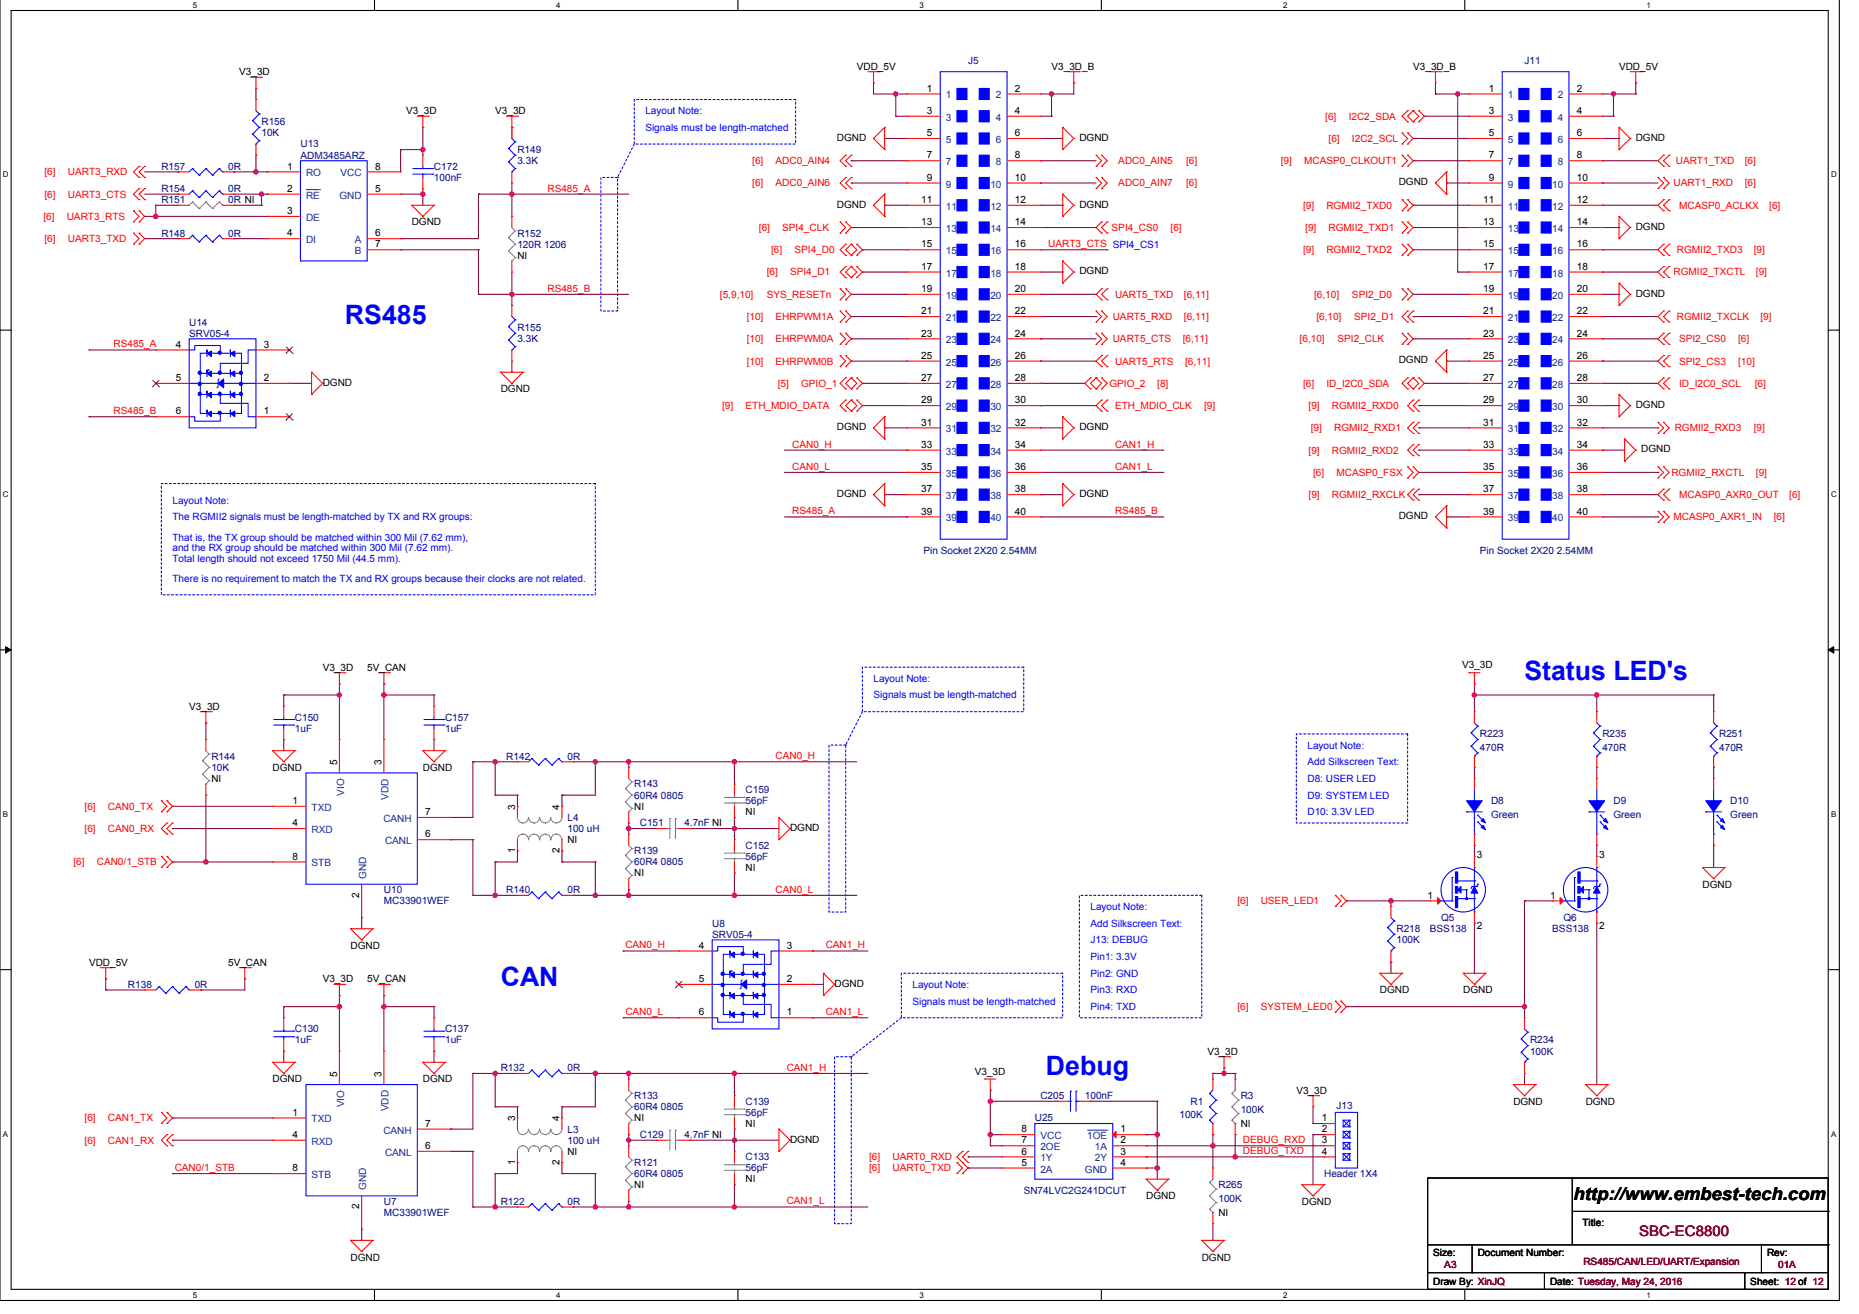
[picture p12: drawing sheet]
<svg xmlns="http://www.w3.org/2000/svg" width="297mm" height="210mm" viewBox="0 0 297 210" stroke-linecap="round" stroke-linejoin="round" font-family="sans-serif">
<defs><g id="words">
<g font-size="4.3" fill="#00f">
<text x="55.1" y="51.8">RS485</text>
<text x="243.6" y="108.7">Status LED's</text>
<text x="80" y="157.6">CAN</text>
<text x="167.1" y="171.8">Debug</text>
</g>
<text font-size="2.8" x="251.4" y="191.6">http://www.embest-tech.com</text>
<text font-size="2.3" fill="#800000" x="261.9" y="197.4">SBC-EC8800</text>
<g font-size="1.6">
<text x="136.9" y="11.1">VDD_5V</text>
<text x="168" y="11.1">V3_3D_B</text>
<text x="225.8" y="11.1">V3_3D_B</text>
<text x="258.7" y="11.1">VDD_5V</text>
<text x="38.2" y="12">V3_3D</text>
<text x="148.1" y="14.6">1</text>
<text x="162.2" y="14.6">2</text>
<text x="237.9" y="14.6">1</text>
<text x="251.9" y="14.6">2</text>
<text x="64.9" y="18.2">V3_3D</text>
<text x="79.1" y="18.2">V3_3D</text>
<text x="133.7" y="22.5">DGND</text>
<text x="148.1" y="18.2">3</text>
<text x="148.1" y="21.8">5</text>
<text x="162.2" y="18.2">4</text>
<text x="162.2" y="21.8">6</text>
<text x="172.5" y="22.5">DGND</text>
<text x="237.9" y="18.2">3</text>
<text x="237.9" y="21.8">5</text>
<text x="251.9" y="18.2">4</text>
<text x="251.9" y="21.8">6</text>
<text x="261.4" y="22.5">DGND</text>
<text x="45.9" y="27.1">1</text>
<text x="59.9" y="27.1">8</text>
<text x="148.1" y="25.3">7</text>
<text x="148.1" y="28.9">9</text>
<text x="162.2" y="25.3">8</text>
<text x="162.2" y="28.9">10</text>
<text x="223.5" y="29.6">DGND</text>
<text x="237.9" y="25.3">7</text>
<text x="237.9" y="28.9">9</text>
<text x="251.9" y="25.3">8</text>
<text x="251.9" y="28.9">10</text>
<text x="45.9" y="30.6">2</text>
<text x="45.9" y="34.2">3</text>
<text x="59.9" y="30.6">5</text>
<text x="133.7" y="33.2">DGND</text>
<text x="147.2" y="32.4">11</text>
<text x="147.2" y="36">13</text>
<text x="162.2" y="32.4">12</text>
<text x="162.2" y="36">14</text>
<text x="172.5" y="33.2">DGND</text>
<text x="237" y="32.4">11</text>
<text x="237" y="36">13</text>
<text x="251.9" y="32.4">12</text>
<text x="251.9" y="36">14</text>
<text x="45.9" y="37.8">4</text>
<text x="59.9" y="37.8">6</text>
<text x="59.9" y="39.5">7</text>
<text x="65.8" y="36">DGND</text>
<text x="82.7" y="41.3">NI</text>
<text x="147.2" y="39.5">15</text>
<text x="162.2" y="39.5">16</text>
<text x="237" y="39.5">15</text>
<text x="251.9" y="39.5">16</text>
<text x="261.4" y="36.7">DGND</text>
<text x="147.2" y="43.1">17</text>
<text x="147.2" y="46.6">19</text>
<text x="162.2" y="43.1">18</text>
<text x="162.2" y="46.6">20</text>
<text x="172.5" y="43.8">DGND</text>
<text x="237" y="43.1">17</text>
<text x="237" y="46.6">19</text>
<text x="251.9" y="43.1">18</text>
<text x="251.9" y="46.6">20</text>
<text x="261.4" y="47.4">DGND</text>
<text x="147.2" y="50.2">21</text>
<text x="147.2" y="53.8">23</text>
<text x="162.2" y="50.2">22</text>
<text x="162.2" y="53.8">24</text>
<text x="237" y="50.2">21</text>
<text x="237" y="53.8">23</text>
<text x="251.9" y="50.2">22</text>
<text x="251.9" y="53.8">24</text>
<text x="28.1" y="55.5">4</text>
<text x="42.1" y="55.5">3</text>
<text x="147.2" y="57.3">25</text>
<text x="162.2" y="57.3">26</text>
<text x="223.5" y="58.1">DGND</text>
<text x="237" y="57.3">25</text>
<text x="251.9" y="57.3">26</text>
<text x="28.1" y="60.9">5</text>
<text x="42.1" y="60.9">2</text>
<text x="51.6" y="61.6">DGND</text>
<text x="80" y="62.7">DGND</text>
<text x="147.2" y="60.9">27</text>
<text x="147.2" y="64.4">29</text>
<text x="162.2" y="60.9">28</text>
<text x="162.2" y="64.4">30</text>
<text x="237" y="60.9">27</text>
<text x="237" y="64.4">29</text>
<text x="251.9" y="60.9">28</text>
<text x="251.9" y="64.4">30</text>
<text x="261.4" y="65.2">DGND</text>
<text x="28.1" y="66.2">6</text>
<text x="42.1" y="66.2">1</text>
<text x="133.7" y="68.7">DGND</text>
<text x="147.2" y="68">31</text>
<text x="147.2" y="71.5">33</text>
<text x="162.2" y="68">32</text>
<text x="162.2" y="71.5">34</text>
<text x="172.5" y="68.7">DGND</text>
<text x="237" y="68">31</text>
<text x="237" y="71.5">33</text>
<text x="251.9" y="68">32</text>
<text x="251.9" y="71.5">34</text>
<text x="147.2" y="75.1">35</text>
<text x="162.2" y="75.1">36</text>
<text x="237" y="75.1">35</text>
<text x="251.9" y="75.1">36</text>
<text x="262.3" y="72.3">DGND</text>
<text x="133.7" y="79.4">DGND</text>
<text x="147.2" y="78.6">37</text>
<text x="147.2" y="82.2">39</text>
<text x="162.2" y="78.6">38</text>
<text x="162.2" y="82.2">40</text>
<text x="172.5" y="79.4">DGND</text>
<text x="223.5" y="82.9">DGND</text>
<text x="237" y="78.6">37</text>
<text x="237" y="82.2">39</text>
<text x="251.9" y="78.6">38</text>
<text x="251.9" y="82.2">40</text>
<text x="51.6" y="107.1">V3_3D</text>
<text x="58.7" y="107.1">5V_CAN</text>
<text x="233.6" y="106.8">V3_3D</text>
<text x="30.2" y="113.4">V3_3D</text>
<text x="33.8" y="124.9">NI</text>
<text x="43.6" y="123.1">DGND</text>
<text x="53.9" y="122.2" transform="rotate(-90 53.9 122.2)">5</text>
<text x="61" y="122.2" transform="rotate(-90 61 122.2)">3</text>
<text x="67.6" y="123.1">DGND</text>
<text x="46.8" y="128.4">1</text>
<text x="46.8" y="132">4</text>
<text x="67.9" y="130.2">7</text>
<text x="82.3" y="129.3" transform="rotate(-90 82.3 129.3)">3</text>
<text x="89.4" y="129.3" transform="rotate(-90 89.4 129.3)">4</text>
<text x="101.3" y="129.3">NI</text>
<text x="119.1" y="130.2">NI</text>
<text x="46.8" y="137.3">8</text>
<text x="67.9" y="133.8">6</text>
<text x="82.3" y="136.3" transform="rotate(-90 82.3 136.3)">1</text>
<text x="89.4" y="136.3" transform="rotate(-90 89.4 136.3)">2</text>
<text x="90.7" y="134.7">NI</text>
<text x="126.2" y="132.7">DGND</text>
<text x="236" y="137">3</text>
<text x="255.5" y="137">3</text>
<text x="57.4" y="143.4" transform="rotate(-90 57.4 143.4)">2</text>
<text x="101.3" y="140">NI</text>
<text x="119.1" y="139.1">NI</text>
<text x="228.1" y="143.5">1</text>
<text x="247.7" y="143.5">1</text>
<text x="272" y="141.8">DGND</text>
<text x="236" y="148.4">2</text>
<text x="255.5" y="148.4">2</text>
<text x="14.2" y="154.2">VDD_5V</text>
<text x="36.4" y="154.2">5V_CAN</text>
<text x="56" y="151.6">DGND</text>
<text x="111.7" y="151.5">4</text>
<text x="125.7" y="151.5">3</text>
<text x="51.6" y="156.9">V3_3D</text>
<text x="58.7" y="156.9">5V_CAN</text>
<text x="111.7" y="156.9">5</text>
<text x="125.7" y="156.9">2</text>
<text x="133.3" y="157.6">DGND</text>
<text x="220.5" y="158.7">DGND</text>
<text x="233.8" y="158.7">DGND</text>
<text x="111.7" y="162.2">6</text>
<text x="125.7" y="162.2">1</text>
<text x="43.6" y="172.9">DGND</text>
<text x="53.9" y="172" transform="rotate(-90 53.9 172)">5</text>
<text x="61" y="172" transform="rotate(-90 61 172)">3</text>
<text x="67.6" y="172.9">DGND</text>
<text x="155.8" y="171.7">V3_3D</text>
<text x="192.9" y="168.5">V3_3D</text>
<text x="46.8" y="178.2">1</text>
<text x="67.9" y="180">7</text>
<text x="82.3" y="179.1" transform="rotate(-90 82.3 179.1)">3</text>
<text x="89.4" y="179.1" transform="rotate(-90 89.4 179.1)">4</text>
<text x="101.3" y="179.1">NI</text>
<text x="119.1" y="180">NI</text>
<text x="198.2" y="180">NI</text>
<text x="207.1" y="174.7">V3_3D</text>
<text x="211.2" y="179.1">1</text>
<text x="241.8" y="176.5">DGND</text>
<text x="253.4" y="176.5">DGND</text>
<text x="46.8" y="181.8">4</text>
<text x="67.9" y="183.6">6</text>
<text x="90.7" y="184.4">NI</text>
<text x="126.2" y="182.5">DGND</text>
<text x="163.2" y="182.7">7</text>
<text x="163.2" y="180.9">8</text>
<text x="163.2" y="184.4">6</text>
<text x="179" y="182.7">2</text>
<text x="179" y="180.9">1</text>
<text x="179" y="184.4">3</text>
<text x="211.2" y="180.9">2</text>
<text x="211.2" y="182.7">3</text>
<text x="211.2" y="184.4">4</text>
<text x="46.8" y="187.1">8</text>
<text x="82.3" y="186.1" transform="rotate(-90 82.3 186.1)">1</text>
<text x="89.4" y="186.1" transform="rotate(-90 89.4 186.1)">2</text>
<text x="101.3" y="189.8">NI</text>
<text x="119.1" y="188.9">NI</text>
<text x="163.2" y="186.2">5</text>
<text x="179" y="186.2">4</text>
<text x="183.1" y="191.6">DGND</text>
<text x="57.4" y="193.2" transform="rotate(-90 57.4 193.2)">2</text>
<text x="194.7" y="194.2">NI</text>
<text x="208" y="192.5">DGND</text>
<text x="252.8" y="195.8">Title:</text>
<text x="56" y="201.4">DGND</text>
<text x="192" y="201.4">DGND</text>
<text x="229" y="200.7">Size:</text>
<text x="236.1" y="200.7">Document Number:</text>
<text x="282.3" y="200.7">Rev:</text>
<text x="229" y="205.3">Draw By: XinJQ</text>
<text x="247.7" y="205.3">Date: Tuesday, May 24, 2016</text>
<text x="279.7" y="205.3">Sheet: 12 of 12</text>
</g>
<g font-size="1.6" fill="#000080">
<text x="154.7" y="10.2">J5</text>
<text x="243.6" y="10.2">J11</text>
<text x="41.8" y="20">R156</text>
<text x="41.8" y="21.8">10K</text>
<text x="48" y="23.6">U13</text>
<text x="25.8" y="27.1">R157</text>
<text x="36.4" y="27.1">0R</text>
<text x="48" y="25.3">ADM3485ARZ</text>
<text x="69.3" y="27.1">C172</text>
<text x="69.3" y="28.9">100nF</text>
<text x="82.7" y="24.5">R149</text>
<text x="82.7" y="26.2">3.3K</text>
<text x="25.8" y="30.7">R154</text>
<text x="25.8" y="32.5">R151</text>
<text x="36.4" y="30.7">0R</text>
<text x="36.4" y="32.5">0R NI</text>
<text x="25.8" y="37.8">R148</text>
<text x="36.4" y="37.8">0R</text>
<text x="82.7" y="37.8">R152</text>
<text x="82.7" y="39.6">120R 1206</text>
<text x="30.2" y="52">U14</text>
<text x="30.2" y="53.8">SRV05-4</text>
<text x="82.7" y="52.9">R155</text>
<text x="82.7" y="54.7">3.3K</text>
<text x="147.6" y="88.5">Pin Socket 2X20 2.54MM</text>
<text x="236.5" y="88.5">Pin Socket 2X20 2.54MM</text>
<text x="47.1" y="115.1">C150</text>
<text x="47.1" y="116.9">1uF</text>
<text x="71.1" y="115.1">C157</text>
<text x="71.1" y="116.9">1uF</text>
<text x="236.5" y="117.8">R223</text>
<text x="236.5" y="119.9">470R</text>
<text x="256" y="117.8">R235</text>
<text x="256" y="119.9">470R</text>
<text x="274.7" y="117.8">R251</text>
<text x="274.7" y="119.9">470R</text>
<text x="33.8" y="121.4">R144</text>
<text x="33.8" y="123.1">10K</text>
<text x="80.9" y="121.4">R142</text>
<text x="90.7" y="121.4">0R</text>
<text x="101.3" y="125.8">R143</text>
<text x="90.7" y="131.1">L4</text>
<text x="101.3" y="127.6">60R4 0805</text>
<text x="119.1" y="126.7">C159</text>
<text x="119.1" y="128.5">56pF</text>
<text x="238.3" y="128.5">D8</text>
<text x="238.3" y="130.6">Green</text>
<text x="257.8" y="128.5">D9</text>
<text x="257.8" y="130.6">Green</text>
<text x="276.5" y="128.5">D10</text>
<text x="276.5" y="130.6">Green</text>
<text x="90.7" y="132.9">100 uH</text>
<text x="101.3" y="136.5">R139</text>
<text x="102.2" y="132">C151</text>
<text x="109.3" y="132">4.7nF NI</text>
<text x="119.1" y="135.6">C152</text>
<text x="119.1" y="137.4">56pF</text>
<text x="61.3" y="142.7">U10</text>
<text x="80.9" y="142.7">R140</text>
<text x="90.7" y="142.7">0R</text>
<text x="101.3" y="138.2">60R4 0805</text>
<text x="61.3" y="144.5">MC33901WEF</text>
<text x="113.8" y="148">U8</text>
<text x="113.8" y="149.8">SRV05-4</text>
<text x="223.1" y="148.9">R218</text>
<text x="228.5" y="148.9">BSS138</text>
<text x="230.3" y="147.1">Q5</text>
<text x="248" y="148.9">BSS138</text>
<text x="249.8" y="147.1">Q6</text>
<text x="223.1" y="150.7">100K</text>
<text x="20.4" y="157.8">R138</text>
<text x="31.1" y="157.8">0R</text>
<text x="47.1" y="164.9">C130</text>
<text x="47.1" y="166.7">1uF</text>
<text x="71.1" y="164.9">C137</text>
<text x="71.1" y="166.7">1uF</text>
<text x="244.5" y="166.7">R234</text>
<text x="80" y="171.1">R132</text>
<text x="90.7" y="171.1">0R</text>
<text x="244.5" y="168.5">100K</text>
<text x="101.3" y="175.6">R133</text>
<text x="101.3" y="177.4">60R4 0805</text>
<text x="119.1" y="176.5">C139</text>
<text x="119.1" y="178.2">56pF</text>
<text x="165.4" y="179.1">U25</text>
<text x="166.2" y="175.6">C205</text>
<text x="173.4" y="175.6">100nF</text>
<text x="188.5" y="178.6">100K</text>
<text x="190.2" y="176.5">R1</text>
<text x="198.2" y="175.6">R3</text>
<text x="198.2" y="177.7">100K</text>
<text x="213.5" y="177.2">J13</text>
<text x="90.7" y="180.9">L3</text>
<text x="90.7" y="182.7">100 uH</text>
<text x="102.2" y="181.8">C129</text>
<text x="109.3" y="181.8">4.7nF NI</text>
<text x="119.1" y="185.4">C133</text>
<text x="101.3" y="186.2">R121</text>
<text x="101.3" y="188">60R4 0805</text>
<text x="119.1" y="187.1">56pF</text>
<text x="163.6" y="190.7">SN74LVC2G241DCUT</text>
<text x="194.7" y="189.8">R265</text>
<text x="194.7" y="191.9">100K</text>
<text x="211.6" y="188">Header 1X4</text>
<text x="61.3" y="192.5">U7</text>
<text x="61.3" y="194.3">MC33901WEF</text>
<text x="80" y="192.5">R122</text>
<text x="90.7" y="192.5">0R</text>
</g>
<g font-size="1.6" fill="#004080">
<text x="151.1" y="15.7">1</text>
<text x="159.1" y="15.7">2</text>
<text x="240.9" y="15.7">1</text>
<text x="248.9" y="15.7">2</text>
<text x="151.1" y="19.3">3</text>
<text x="151.1" y="22.8">5</text>
<text x="159.1" y="19.3">4</text>
<text x="159.1" y="22.8">6</text>
<text x="240.9" y="19.3">3</text>
<text x="240.9" y="22.8">5</text>
<text x="248.9" y="19.3">4</text>
<text x="248.9" y="22.8">6</text>
<text x="48.9" y="28.2">RO</text>
<text x="54.4" y="28.2">VCC</text>
<text x="151.1" y="26.4">7</text>
<text x="151.1" y="30">9</text>
<text x="158.2" y="30">10</text>
<text x="159.1" y="26.4">8</text>
<text x="240.9" y="26.4">7</text>
<text x="240.9" y="30">9</text>
<text x="248" y="30">10</text>
<text x="248.9" y="26.4">8</text>
<text x="48.9" y="31.7">RE</text>
<text x="48.9" y="35.3">DE</text>
<text x="54.2" y="31.7">GND</text>
<text x="151.1" y="33.5">11</text>
<text x="158.2" y="33.5">12</text>
<text x="240.9" y="33.5">11</text>
<text x="248" y="33.5">12</text>
<text x="48.9" y="38.8">DI</text>
<text x="56.7" y="38.8">A</text>
<text x="56.7" y="40.6">B</text>
<text x="151.1" y="37.1">13</text>
<text x="151.1" y="40.6">15</text>
<text x="158.2" y="37.1">14</text>
<text x="158.2" y="40.6">16</text>
<text x="240.9" y="37.1">13</text>
<text x="240.9" y="40.6">15</text>
<text x="248" y="37.1">14</text>
<text x="248" y="40.6">16</text>
<text x="151.1" y="44.2">17</text>
<text x="151.1" y="47.7">19</text>
<text x="158.2" y="44.2">18</text>
<text x="158.2" y="47.7">20</text>
<text x="240.9" y="44.2">17</text>
<text x="240.9" y="47.7">19</text>
<text x="248" y="44.2">18</text>
<text x="248" y="47.7">20</text>
<text x="151.1" y="51.3">21</text>
<text x="158.2" y="51.3">22</text>
<text x="240.9" y="51.3">21</text>
<text x="248" y="51.3">22</text>
<text x="151.1" y="54.8">23</text>
<text x="151.1" y="58.4">25</text>
<text x="158.2" y="54.8">24</text>
<text x="158.2" y="58.4">26</text>
<text x="240.9" y="54.8">23</text>
<text x="240.9" y="58.4">25</text>
<text x="248" y="54.8">24</text>
<text x="248" y="58.4">26</text>
<text x="151.1" y="62">27</text>
<text x="151.1" y="65.5">29</text>
<text x="158.2" y="62">28</text>
<text x="158.2" y="65.5">30</text>
<text x="240.9" y="62">27</text>
<text x="240.9" y="65.5">29</text>
<text x="248" y="62">28</text>
<text x="248" y="65.5">30</text>
<text x="151.1" y="69.1">31</text>
<text x="158.2" y="69.1">32</text>
<text x="240.9" y="69.1">31</text>
<text x="248" y="69.1">32</text>
<text x="151.1" y="72.6">33</text>
<text x="151.1" y="76.2">35</text>
<text x="158.2" y="72.6">34</text>
<text x="158.2" y="76.2">36</text>
<text x="240.9" y="72.6">33</text>
<text x="240.9" y="76.2">35</text>
<text x="248" y="72.6">34</text>
<text x="248" y="76.2">36</text>
<text x="151.1" y="79.7">37</text>
<text x="151.1" y="83.3">39</text>
<text x="158.2" y="79.7">38</text>
<text x="158.2" y="83.3">40</text>
<text x="240.9" y="79.7">37</text>
<text x="240.9" y="83.3">39</text>
<text x="248" y="79.7">38</text>
<text x="248" y="83.3">40</text>
<text x="49.8" y="129.5">TXD</text>
<text x="55" y="127.1" transform="rotate(-90 55 127.1)">VIO</text>
<text x="61.3" y="131.3">CANH</text>
<text x="62.1" y="127.8" transform="rotate(-90 62.1 127.8)">VDD</text>
<text x="49.8" y="133.1">RXD</text>
<text x="61.5" y="134.9">CANL</text>
<text x="49.8" y="138.4">STB</text>
<text x="58.5" y="140.4" transform="rotate(-90 58.5 140.4)">GND</text>
<text x="49.8" y="179.3">TXD</text>
<text x="55" y="176.9" transform="rotate(-90 55 176.9)">VIO</text>
<text x="62.1" y="177.5" transform="rotate(-90 62.1 177.5)">VDD</text>
<text x="49.8" y="182.9">RXD</text>
<text x="61.3" y="181.1">CANH</text>
<text x="61.5" y="184.6">CANL</text>
<text x="166.2" y="183.8">2OE</text>
<text x="166.2" y="182">VCC</text>
<text x="166.2" y="185.5">1Y</text>
<text x="173.7" y="182">1OE</text>
<text x="175" y="183.8">1A</text>
<text x="175" y="185.5">2Y</text>
<text x="49.8" y="188.2">STB</text>
<text x="58.5" y="190.1" transform="rotate(-90 58.5 190.1)">GND</text>
<text x="166.2" y="187.3">2A</text>
<text x="173.4" y="187.3">GND</text>
</g>
<g font-size="1.6" fill="#00f">
<text x="103.1" y="20.9">Signals must be length-matched</text>
<text x="103.1" y="18.2">Layout Note:</text>
<text x="27.6" y="83.1">The RGMII2 signals must be length-matched by TX and RX groups:</text>
<text x="27.6" y="80.5">Layout Note:</text>
<text x="27.6" y="86.4">That is, the TX group should be matched within 300 Mil (7.62 mm),</text>
<text x="27.6" y="88.1">and the RX group should be matched within 300 Mil (7.62 mm).</text>
<text x="27.6" y="89.7">Total length should not exceed 1750 Mil (44.5 mm).</text>
<text x="27.6" y="93">There is no requirement to match the TX and RX groups because their clocks are not related.</text>
<text x="139.6" y="111.6">Signals must be length-matched</text>
<text x="139.6" y="108.9">Layout Note:</text>
<text x="208.9" y="119.6">Layout Note:</text>
<text x="208.9" y="122.2">Add Silkscreen Text:</text>
<text x="208.9" y="124.9">D8: USER LED</text>
<text x="208.9" y="127.6">D9: SYSTEM LED</text>
<text x="208.9" y="130.2">D10: 3.3V LED</text>
<text x="174.2" y="148">Add Silkscreen Text:</text>
<text x="174.2" y="145.4">Layout Note:</text>
<text x="174.2" y="153.4">Pin1: 3.3V</text>
<text x="174.2" y="150.7">J13: DEBUG</text>
<text x="145.8" y="160.5">Signals must be length-matched</text>
<text x="145.8" y="157.8">Layout Note:</text>
<text x="174.2" y="156">Pin2: GND</text>
<text x="174.2" y="158.7">Pin3: RXD</text>
<text x="174.2" y="161.4">Pin4: TXD</text>
</g>
<g font-size="1.6" fill="#f00">
<text x="211.8" y="19.1">[6]</text>
<text x="212.3" y="22.7">[6]</text>
<text x="215.5" y="19.1">I2C2_SDA</text>
<text x="216" y="22.7">I2C2_SCL</text>
<text x="7.1" y="28">[6]</text>
<text x="10.8" y="28">UART3_RXD</text>
<text x="120.2" y="26.2">[6]</text>
<text x="120.2" y="29.8">[6]</text>
<text x="123.9" y="26.2">ADC0_AIN4</text>
<text x="123.9" y="29.8">ADC0_AIN6</text>
<text x="178.7" y="26.2">ADC0_AIN5</text>
<text x="178.7" y="29.8">ADC0_AIN7</text>
<text x="189.5" y="26.2">[6]</text>
<text x="189.5" y="29.8">[6]</text>
<text x="204.6" y="26.2">[9]</text>
<text x="208.4" y="26.2">MCASP0_CLKOUT1</text>
<text x="267.4" y="29.8">UART1_RXD</text>
<text x="267.8" y="26.2">UART1_TXD</text>
<text x="278.8" y="26.2">[6]</text>
<text x="278.8" y="29.8">[6]</text>
<text x="6.9" y="35.1">[6]</text>
<text x="7.1" y="31.6">[6]</text>
<text x="10.7" y="35.1">UART3_RTS</text>
<text x="10.8" y="31.6">UART3_CTS</text>
<text x="87.5" y="30.6">RS485_A</text>
<text x="208.2" y="33.3">[9]</text>
<text x="211.9" y="33.3">RGMII2_TXD0</text>
<text x="268.3" y="33.3">MCASP0_ACLKX</text>
<text x="282.7" y="33.3">[6]</text>
<text x="7.1" y="38.7">[6]</text>
<text x="10.8" y="38.7">UART3_TXD</text>
<text x="121.3" y="36.9">[6]</text>
<text x="123.2" y="40.5">[6]</text>
<text x="125" y="36.9">SPI4_CLK</text>
<text x="126.9" y="40.5">SPI4_D0</text>
<text x="167.5" y="39.5">UART3_CTS SPI4_CS1</text>
<text x="177.6" y="36.9">SPI4_CS0</text>
<text x="187" y="36.9">[6]</text>
<text x="208.2" y="40.5">[9]</text>
<text x="208.6" y="36.9">[9]</text>
<text x="211.9" y="40.5">RGMII2_TXD2</text>
<text x="212.3" y="36.9">RGMII2_TXD1</text>
<text x="267.9" y="40.5">RGMII2_TXD3</text>
<text x="280.2" y="40.5">[9]</text>
<text x="87.5" y="46.6">RS485_B</text>
<text x="115" y="47.6">[5,9,10]</text>
<text x="122.5" y="47.6">SYS_RESETn</text>
<text x="122.5" y="44">[6]</text>
<text x="126.2" y="44">SPI4_D1</text>
<text x="178.2" y="47.6">UART5_TXD</text>
<text x="189.2" y="47.6">[6,11]</text>
<text x="210" y="47.6">[6,10]</text>
<text x="216" y="47.6">SPI2_D0</text>
<text x="267.4" y="44">RGMII2_TXCTL</text>
<text x="280.6" y="44">[9]</text>
<text x="119.3" y="51.1">[10]</text>
<text x="123.9" y="51.1">EHRPWM1A</text>
<text x="177.8" y="51.1">UART5_RXD</text>
<text x="189.2" y="51.1">[6,11]</text>
<text x="210.3" y="51.1">[6,10]</text>
<text x="216.4" y="51.1">SPI2_D1</text>
<text x="267.9" y="51.1">RGMII2_TXCLK</text>
<text x="281.3" y="51.1">[9]</text>
<text x="18.1" y="55.5">RS485_A</text>
<text x="119.3" y="54.7">[10]</text>
<text x="119.3" y="58.2">[10]</text>
<text x="123.9" y="54.7">EHRPWM0A</text>
<text x="123.9" y="58.2">EHRPWM0B</text>
<text x="177.8" y="54.7">UART5_CTS</text>
<text x="178.2" y="58.2">UART5_RTS</text>
<text x="189" y="54.7">[6,11]</text>
<text x="189.4" y="58.2">[6,11]</text>
<text x="207.7" y="54.7">[6,10]</text>
<text x="213.7" y="54.7">SPI2_CLK</text>
<text x="268.3" y="54.7">SPI2_CS0</text>
<text x="268.3" y="58.2">SPI2_CS3</text>
<text x="277.7" y="54.7">[6]</text>
<text x="277.7" y="58.2">[10]</text>
<text x="115.4" y="65.3">[9]</text>
<text x="119.1" y="65.3">ETH_MDIO_DATA</text>
<text x="124.3" y="61.8">[5]</text>
<text x="128" y="61.8">GPIO_1</text>
<text x="177.3" y="61.8">GPIO_2</text>
<text x="178.2" y="65.3">ETH_MDIO_CLK</text>
<text x="184.9" y="61.8">[8]</text>
<text x="192.4" y="65.3">[9]</text>
<text x="208.2" y="61.8">[6]</text>
<text x="209.1" y="65.3">[9]</text>
<text x="211.9" y="61.8">ID_I2C0_SDA</text>
<text x="212.8" y="65.3">RGMII2_RXD0</text>
<text x="268.3" y="61.8">ID_I2C0_SCL</text>
<text x="280.4" y="61.8">[6]</text>
<text x="18.1" y="66.2">RS485_B</text>
<text x="126.6" y="71.5">CAN0_H</text>
<text x="178.2" y="71.5">CAN1_H</text>
<text x="209.4" y="68.9">[9]</text>
<text x="213.2" y="68.9">RGMII2_RXD1</text>
<text x="267.6" y="68.9">RGMII2_RXD3</text>
<text x="280.2" y="68.9">[9]</text>
<text x="126.6" y="75">CAN0_L</text>
<text x="178.2" y="75">CAN1_L</text>
<text x="209.1" y="72.5">[9]</text>
<text x="209.8" y="76">[6]</text>
<text x="212.8" y="72.5">RGMII2_RXD2</text>
<text x="213.5" y="76">MCASP0_FSX</text>
<text x="267.1" y="76">RGMII2_RXCTL</text>
<text x="280.6" y="76">[9]</text>
<text x="126.6" y="82.2">RS485_A</text>
<text x="178.2" y="82.2">RS485_B</text>
<text x="209.1" y="79.6">[9]</text>
<text x="212.8" y="79.6">RGMII2_RXCLK</text>
<text x="267.4" y="83.1">MCASP0_AXR1_IN</text>
<text x="268.3" y="79.6">MCASP0_AXR0_OUT</text>
<text x="283.4" y="83.1">[6]</text>
<text x="285.9" y="79.6">[6]</text>
<text x="123.9" y="121.3">CAN0_H</text>
<text x="13.5" y="129.4">[6]</text>
<text x="17.3" y="129.4">CAN0_TX</text>
<text x="13.5" y="132.9">[6]</text>
<text x="17.3" y="132.9">CAN0_RX</text>
<text x="11.7" y="138.2">[6]</text>
<text x="15.5" y="138.2">CAN0/1_STB</text>
<text x="123.9" y="142.6">CAN0_L</text>
<text x="197.7" y="144.5">[6]</text>
<text x="201.4" y="144.5">USER_LED1</text>
<text x="99.9" y="151.5">CAN0_H</text>
<text x="131.9" y="151.5">CAN1_H</text>
<text x="197.7" y="161.4">[6]</text>
<text x="201.4" y="161.4">SYSTEM_LED0</text>
<text x="99.9" y="162.2">CAN0_L</text>
<text x="131.9" y="162.2">CAN1_L</text>
<text x="125.7" y="171.1">CAN1_H</text>
<text x="13.5" y="179.1">[6]</text>
<text x="17.3" y="179.1">CAN1_TX</text>
<text x="13.5" y="182.7">[6]</text>
<text x="17.3" y="182.7">CAN1_RX</text>
<text x="138.9" y="185.4">[6]</text>
<text x="142.6" y="185.4">UART0_RXD</text>
<text x="198.6" y="182.6">DEBUG_RXD</text>
<text x="198.6" y="184.4">DEBUG_TXD</text>
<text x="27.9" y="187.1">CAN0/1_STB</text>
<text x="138.9" y="187.1">[6]</text>
<text x="142.6" y="187.1">UART0_TXD</text>
<text x="125.7" y="192.4">CAN1_L</text>
</g>
<g font-size="1.6" fill="#800000">
<text x="230.8" y="202.6">A3</text>
<text x="253" y="202.1">RS485/CAN/LED/UART/Expansion</text>
<text x="284.1" y="202.6">01A</text>
</g>
<g font-size="1.3">
<text x="30.8" y="1.2">5</text>
<text x="88.9" y="1.2">4</text>
<text x="146.9" y="1.2">3</text>
<text x="205" y="1.2">2</text>
<text x="263.1" y="1.2">1</text>
<text x=".4" y="28.3">D</text>
<text x="292.6" y="28.3">D</text>
<text x=".4" y="79.4">C</text>
<text x="292.6" y="79.4">C</text>
<text x=".4" y="130.5">B</text>
<text x="292.6" y="130.5">B</text>
<text x=".4" y="181.6">A</text>
<text x="292.6" y="181.6">A</text>
<text x="30.8" y="207.3">5</text>
<text x="88.9" y="207.3">4</text>
<text x="146.9" y="207.3">3</text>
<text x="205" y="207.3">2</text>
<text x="263.1" y="207.3">1</text>
</g>
</g></defs>
<path d="M0 -.1v207.8h293.9v-207.8M1.8 1.7h290.3v204.3h-290.3z" fill="none" stroke="#000" stroke-width=".17"/>
<g fill="#fff">
<path d="M30.8 .1h.7v1.4h-.7z"/>
<path d="M30.8 206.1h.7v1.5h-.7z"/>
</g>
<path d="M59.8 -.1v1.8M59.8 206v1.7" fill="none" stroke="#000" stroke-width=".17"/>
<g fill="#fff">
<path d="M88.9 .1h.7v1.4h-.7z"/>
<path d="M88.9 206.1h.7v1.5h-.7z"/>
</g>
<path d="M117.9 -.1v1.8M117.9 206v1.7" fill="none" stroke="#000" stroke-width=".17"/>
<g fill="#fff">
<path d="M146.9 .1h.7v1.4h-.7z"/>
<path d="M146.9 206.1h.7v1.5h-.7z"/>
</g>
<path d="M176 -.1v1.8M176 206v1.7" fill="none" stroke="#000" stroke-width=".17"/>
<g fill="#fff">
<path d="M205 .1h.7v1.4h-.7z"/>
<path d="M205 206.1h.7v1.5h-.7z"/>
</g>
<path d="M234.1 -.1v1.8M234.1 206v1.7" fill="none" stroke="#000" stroke-width=".17"/>
<g fill="#fff">
<path d="M263.1 .1h.7v1.4h-.7z"/>
<path d="M263.1 206.1h.7v1.5h-.7z"/>
<path d="M.4 27.2h1v1.4h-1z"/>
<path d="M292.6 27.2h.9v1.4h-.9z"/>
<path d="M.4 78.3h1v1.4h-1z"/>
<path d="M292.6 78.3h.9v1.4h-.9z"/>
</g>
<path d="M0 52.7h1.8M292.1 52.7h1.8" fill="none" stroke="#000" stroke-width=".17"/>
<g fill="#fff">
<path d="M.4 129.3h.9v1.5h-.9z"/>
<path d="M292.6 129.3h.8v1.5h-.8z"/>
</g>
<path d="M0 103.8h1.8M292.1 103.8h1.8" fill="none" stroke="#000" stroke-width=".17"/>
<path d="M.9 103.3l.9 .5-.9 .5zM292.1 103.8l.9-.5v1z" fill="#000" stroke="#000" stroke-width=".16"/>
<g fill="#fff">
<path d="M.4 180.4h.9v1.4h-.9z"/>
<path d="M292.6 180.4h.8v1.4h-.8z"/>
</g>
<g fill="none" stroke="#000" stroke-width=".17">
<path d="M0 154.9h1.8M292.1 154.9h1.8M228.1 188.2h64v17.8h-64zM228.1 198.9h64M235.2 198.9v4.4M251.2 188.2h.1M251.2 188.2v10.7M251.2 193.5h40.9M281.5 198.9v4.4M292.1 198.9h.1M292.1 193.5h.1M228.1 203.3h.1"/>
<path d="M228.1 203.3h64M235.2 203.3h.1M246.8 206h.1M246.8 203.3v2.7M278.8 206h.1M278.8 203.3v2.7M281.5 203.3h.1"/>
</g>
<g fill="none" stroke="#00f" stroke-width=".17" stroke-dasharray=".3 .3">
<path d="M101.3 15.9h25.8v7.1h-25.8zM96 28.3h2.7v21.4h-2.7zM98.7 28.3h.1M101.3 23l-2.6 5.3M25.8 77.2h69.3v17.8h-69.3zM132.5 119h2.6v26.7h-2.6zM135.1 119h.1M137.8 113.7l-2.7 5.3M137.8 106.6h25.8v7.1h-25.8zM207.1 117.2h17.8v14.3h-17.8zM144 155.5h25.8v7.1h-25.8zM172.5 143h19.5v19.6h-19.5z"/>
<path d="M133.3 168.8h2.7v26.7h-2.7zM136 168.8h.1M144 162.6l-8 6.2"/>
</g>
<g fill="none" stroke="#800040" stroke-width=".17">
<path d="M40.9 14.1h.1M40.9 14.1v1.8M139.6 13.2h.1M139.6 13.2v1.8h5.3M143.1 15h.1M143.1 18.6h.1M143.1 18.6h1.8M143.1 15v3.6M166.2 18.6h1.8M168 15h.1M168 18.6h.1M168 15v3.6"/>
<path d="M171.6 13.2h.1M171.6 13.2v1.8h-5.4M227.6 18.6h.1M227.6 18.6h7.1M229.4 15h.1M229.4 15h5.3M229.4 13.2v1.8M232.9 15h.1M232.9 15v28.5M256 15h5.4M256 18.6h1.8M257.8 15h.1"/>
<path d="M257.8 18.6h.1M257.8 15v3.6M261.4 13.2h.1M261.4 15h.1M261.4 13.2v1.8M23.1 31h5.3M23.1 27.5h5.3M23.1 34.6h19.6M23.1 38.1h5.3M24.9 34.6h.1M24.9 32.8h.1M24.9 32.8h3.5"/>
<path d="M24.9 32.8v1.8M28.4 31h.1M28.4 27.5h.1M28.4 38.1h.1M37.3 27.5h.1M37.3 38.1h.1M37.3 32.8h4.5M37.3 31h5.4M37.3 27.5h5.4M37.3 38.1h5.4M40.9 27.5h.1M40.9 24.8h.1"/>
<path d="M40.9 24.8v2.7M41.8 31h.1M41.8 32.8h.1M41.8 31v1.8M42.7 31h.1M42.7 34.6h.1M64 39.9h.1M64 23.9h.1M64 38.1h.1M64 39.9h12.5M64 31h3.6M64 23.9h3.6"/>
<path d="M64 23.9v3.6M67.6 31h.1M67.6 20.3h.1M67.6 23.9h.1M67.6 20.3v4.5M67.6 30.1v2.7M76.5 31h.1M76.5 39.9h.1M76.5 31h24M76.5 31v7.1h-12.5M76.5 39.9v7.1M81.8 20.3h.1"/>
<path d="M81.8 31h.1M81.8 20.3v1.8M81.8 29.2v5.4M136 25.7h.1M136 29.2h.1M136 36.3h.1M136 25.7h8.9M136 29.2h8.9M136 36.3h8.9M137.8 39.9h.1M137.8 39.9h7.1M141.4 22.1h.1"/>
<path d="M141.4 32.8h.1M141.4 22.1h3.5M141.4 32.8h3.5M166.2 25.7h.1M166.2 29.2h.1M166.2 36.3h.1M166.2 22.1h.1M166.2 22.1h3.6M166.2 25.7h8.9M166.2 29.2h8.9M166.2 32.8h3.6M166.2 36.3h8.9"/>
<path d="M166.2 39.9h10.7M169.8 32.8h.1M176.9 39.9h.1M225.8 22.1h.1M225.8 25.7h.1M225.8 32.8h.1M225.8 36.3h.1M225.8 39.9h.1M225.8 22.1h8.9M225.8 25.7h8.9M225.8 32.8h8.9M225.8 36.3h8.9"/>
<path d="M225.8 39.9h8.9M231.1 29.2h.1M231.1 29.2h3.6M256 39.9h.1M256 25.7h.1M256 29.2h.1M256 32.8h.1M256 22.1h2.7M256 25.7h8.9M256 29.2h8.9M256 32.8h8.9M256 36.3h2.7"/>
<path d="M256 39.9h8.9M258.7 36.3h.1M258.7 22.1h.1M14.2 55.9h.1M14.2 55.9h10.7M76.5 47h.1M76.5 47h24M81.8 47h.1M81.8 59.5h.1M81.8 48.8h.1M81.8 43.5v5.3M81.8 57.7v1.8"/>
<path d="M136 47h.1M136 50.6h.1M136 54.1h.1M136 57.7h.1M136 47h8.9M136 50.6h8.9M136 54.1h8.9M136 57.7h8.9M137.8 43.5h.1M137.8 43.5h7.1M166.2 57.7h.1M166.2 54.1h.1"/>
<path d="M166.2 43.5h3.6M166.2 47h8.9M166.2 50.6h8.9M166.2 54.1h8.9M166.2 57.7h8.9M169.8 43.5h.1M175.1 50.6h.1M175.1 47h.1M225.8 47h.1M225.8 50.6h.1M225.8 54.1h.1M225.8 47h8.9"/>
<path d="M225.8 50.6h8.9M225.8 54.1h8.9M231.1 57.7h.1M231.1 57.7h3.6M232.9 43.5h.1M232.9 43.5h1.8M256 43.5h.1M256 50.6h.1M256 54.1h.1M256 57.7h.1M256 43.5h8.9M256 47h2.7"/>
<path d="M256 50.6h8.9M256 54.1h8.9M256 57.7h8.9M258.7 47h.1M14.2 66.6h.1M14.2 66.6h10.7M46.2 61.2h.1M46.2 61.2h3.6M125.3 75.5h19.6M125.3 71.9h19.6M137.8 61.2h.1M137.8 64.8h.1"/>
<path d="M137.8 61.2h7.1M137.8 64.8h7.1M141.4 79h.1M141.4 68.4h.1M141.4 79h3.5M141.4 68.4h3.5M144.9 75.5h.1M144.9 71.9h.1M166.2 61.2h.1M166.2 64.8h.1M166.2 79h.1M166.2 68.4h.1"/>
<path d="M166.2 61.2h7.2M166.2 64.8h8.9M166.2 75.5h19.6M166.2 71.9h19.6M166.2 79h3.6M166.2 68.4h3.6M185.8 75.5h.1M185.8 71.9h.1M226.7 64.8h.1M226.7 71.9h.1M226.7 68.4h.1M226.7 75.5h.1"/>
<path d="M226.7 79h.1M226.7 64.8h8M226.7 75.5h8M226.7 71.9h8M226.7 79h8M226.7 68.4h8M227.6 61.2h.1M227.6 61.2h7.1M256 61.2h.1M256 71.9h.1M256 61.2h8.9M256 64.8h2.7"/>
<path d="M256 75.5h8.9M256 71.9h3.6M256 79h8.9M256 68.4h8.9M258.7 64.8h.1M264.9 68.4h.1M264.9 75.5h.1M264.9 79h.1M125.3 82.6h19.6M144.9 82.6h.1M166.2 82.6h19.6M185.8 82.6h.1"/>
<path d="M231.1 82.6h.1M231.1 82.6h3.6M256 82.6h8.9M264.9 82.6h.1M32.9 115.5h.1M32.9 115.5v2.6M45.3 118.1h.1M45.3 111h.1M45.3 111v1.8M45.3 118.1v1.8M45.3 111h8.9M54.2 109.2h.1"/>
<path d="M54.2 111h.1M54.2 109.2v8.9M61.3 111h.1M61.3 109.2h.1M61.3 109.2v8.9M61.3 111h8M69.3 118.1h.1M69.3 111h.1M69.3 111v1.8M69.3 118.1v1.8M235.6 109.2h.1M235.6 111h.1"/>
<path d="M235.6 111h38.2M235.6 109.2v4.5M255.1 111h.1M255.1 111v2.7M273.8 111h.1M273.8 111v2.7M27.6 137.7h.1M27.6 132.4h.1M27.6 128.8h.1M27.6 137.7h16M27.6 132.4h16M27.6 128.8h16"/>
<path d="M32.9 137.7h.1M32.9 127h.1M32.9 127v10.7M72 130.6h.1M72 134.1h.1M72 134.1h3.6M75.6 121.7h.1M75.6 134.1h.1M75.6 121.7h7.1M75.6 121.7v8.9h-3.6M75.6 134.1v8.9M79.1 137.7h.1"/>
<path d="M79.1 121.7h.1M79.1 127h.1M79.1 127h3.6M79.1 121.7v5.3M79.1 137.7v5.3M82.7 127h.1M82.7 135.9h.1M82.7 135.9v1.8h-3.6M82.7 127v1.8M89.8 127h.1M89.8 137.7h.1M89.8 135.9h.1"/>
<path d="M89.8 137.7h5.3M89.8 127v1.8M89.8 135.9v1.8M91.6 121.7h.1M91.6 121.7h45.3M95.1 121.7h.1M95.1 137.7h.1M95.1 121.7v5.3h-5.3M95.1 137.7v5.3M100.5 131.5h.1M100.5 121.7h.1M100.5 132.4h.1"/>
<path d="M100.5 121.7v.9M100.5 131.5v1.7M100.5 132.4h4.4M110.2 132.4h.1M110.2 132.4h14.3M117.3 139.5h.1M117.3 121.7h.1M117.3 130.6h.1M117.3 132.4h.1M117.3 121.7v3.5M117.3 130.6v3.5M117.3 139.5v3.5"/>
<path d="M235.6 135h.1M235.6 122.6h.1M235.6 122.6v1.8M235.6 135v1.8M255.1 122.6h.1M255.1 135h.1M255.1 122.6v1.8M255.1 135v1.8M273.8 135h.1M273.8 122.6h.1M273.8 122.6v1.8M273.8 135v3.6"/>
<path d="M16.9 156.4h.1M16.9 158.1h.1M16.9 158.1h6.2M16.9 156.4v1.7M32 158.1h.1M39.1 156.4h.1M39.1 156.4v1.7h-7.1M54.2 159h.1M54.2 159v8.9M57.8 146.6h.1M57.8 146.6v1.8M61.3 159h.1"/>
<path d="M61.3 159v8.9M75.6 143h.1M75.6 143h7.1M79.1 143h.1M91.6 143h.1M91.6 143h45.3M95.1 143h.1M99.6 151.9h.1M99.6 151.9h8.9M100.5 142.1h.1M100.5 143h.1M100.5 142.1v.9"/>
<path d="M117.3 143h.1M129.8 151.9h.1M129.8 157.3h.1M129.8 151.9h8.9M129.8 157.3h1.8M215.1 143.9h.1M215.1 143.9h13.4M222.2 153.7h.1M222.2 143.9h.1M222.2 143.9v.9M222.2 153.7v1.8M235.6 147.5h.1"/>
<path d="M235.6 147.5v8M243.6 143.9h.1M243.6 143.9h4.4M243.6 143.9v18.7M255.1 147.5h.1M255.1 147.5v25.8M27.6 178.6h.1M27.6 178.6h16M45.3 167.9h.1M45.3 160.8h.1M45.3 160.8v1.8M45.3 167.9v1.8"/>
<path d="M45.3 160.8h8.9M54.2 160.8h.1M61.3 160.8h.1M61.3 160.8h8M69.3 167.9h.1M69.3 160.8h.1M69.3 160.8v1.8M69.3 167.9v1.8M75.6 171.5h.1M75.6 171.5h7.1M75.6 171.5v8.9h-3.6M79.1 171.5h.1"/>
<path d="M79.1 176.8h.1M79.1 176.8h3.6M79.1 171.5v5.3M82.7 176.8h.1M82.7 176.8v1.8M89.8 176.8h.1M89.8 176.8v1.8M91.6 171.5h.1M91.6 171.5h47.1M95.1 171.5h.1M95.1 171.5v5.3h-5.3M99.6 162.6h.1"/>
<path d="M99.6 162.6h8.9M100.5 171.5h.1M100.5 171.5v.9M117.3 171.5h.1M117.3 171.5v3.5M129.8 162.6h.1M129.8 162.6h8.9M158.2 174.1h.1M158.2 175.9h.1M158.2 175.9h10.7M158.2 174.1v8.9M174.2 175.9h.1"/>
<path d="M174.2 175.9h10.7M184.9 175.9h.1M184.9 175.9v12.5M193.8 171.5h.1M193.8 171.5h3.6M193.8 171.5v.9M195.6 170.6h.1M195.6 171.5h.1M195.6 170.6v.9M197.4 171.5h.1M197.4 171.5v.9M209.8 179.5h.1"/>
<path d="M209.8 176.8v2.7M209.8 179.5h1.8M215.1 160.8h.1M215.1 160.8h28.5M243.6 171.5h.1M243.6 160.8h.1M243.6 171.5v1.8M27.6 182.1h.1M27.6 187.5h.1M27.6 187.5h16M27.6 182.1h16M57.8 196.4h.1"/>
<path d="M57.8 196.4v1.7M72 183.9h.1M72 180.4h.1M72 183.9h3.6M75.6 183.9h.1M75.6 192.8h.1M75.6 192.8h7.1M75.6 183.9v8.9M79.1 192.8h.1M79.1 187.5h.1M79.1 187.5v5.3M82.7 185.7h.1"/>
<path d="M82.7 185.7v1.8h-3.6M89.8 187.5h.1M89.8 185.7h.1M89.8 187.5h5.3M89.8 185.7v1.8M91.6 192.8h.1M91.6 192.8h47.1M95.1 187.5h.1M95.1 192.8h.1M95.1 187.5v5.3M100.5 181.3h.1M100.5 182.1h.1"/>
<path d="M100.5 192.8h.1M100.5 191.9h.1M100.5 181.3v1.7M100.5 191.9v.9M100.5 182.1h4.4M110.2 182.1h.1M110.2 182.1h14.3M117.3 192.8h.1M117.3 189.3h.1M117.3 182.1h.1M117.3 180.4h.1M117.3 180.4v3.5"/>
<path d="M117.3 189.3v3.5M154.7 184.8h.1M154.7 186.6h.1M154.7 184.8h5.3M154.7 186.6h5.3M158.2 183h.1M158.2 181.3h.1M158.2 183h1.8M158.2 181.3h1.8M183.1 184.8h.1M183.1 183h.1M183.1 181.3h.1"/>
<path d="M183.1 186.6h.1M183.1 184.8h28.5M183.1 183h28.5M183.1 181.3h1.8M183.1 186.6h1.8M184.9 181.3h.1M184.9 186.6h.1M193.8 183h.1M193.8 198.1h.1M193.8 181.3h.1M193.8 181.3v5.3M193.8 195.5v2.6"/>
<path d="M197.4 181.3h.1M197.4 184.8h.1M197.4 181.3v3.5M209.8 181.3h.1M209.8 181.3v8M209.8 181.3h1.8"/>
</g>
<g fill="#f0f" stroke="#f0f" stroke-width=".17">
<circle cx="168" cy="15" r=".35"/>
<circle cx="95.1" cy="121.7" r=".35"/>
<circle cx="95.1" cy="143" r=".35"/>
<circle cx="95.1" cy="192.8" r=".35"/>
<circle cx="100.5" cy="132.4" r=".35"/>
<circle cx="100.5" cy="182.1" r=".35"/>
<circle cx="117.3" cy="171.5" r=".35"/>
<circle cx="100.5" cy="171.5" r=".35"/>
<circle cx="117.3" cy="192.8" r=".35"/>
<circle cx="100.5" cy="192.8" r=".35"/>
<circle cx="61.3" cy="111" r=".35"/>
<circle cx="61.3" cy="160.8" r=".35"/>
<circle cx="117.3" cy="121.7" r=".35"/>
<circle cx="100.5" cy="121.7" r=".35"/>
<circle cx="79.1" cy="143" r=".35"/>
<circle cx="79.1" cy="121.7" r=".35"/>
<circle cx="117.3" cy="143" r=".35"/>
<circle cx="100.5" cy="143" r=".35"/>
<circle cx="32.9" cy="137.7" r=".35"/>
<circle cx="117.3" cy="132.4" r=".35"/>
<circle cx="54.2" cy="111" r=".35"/>
<circle cx="95.1" cy="171.5" r=".35"/>
<circle cx="79.1" cy="192.8" r=".35"/>
<circle cx="79.1" cy="171.5" r=".35"/>
<circle cx="117.3" cy="182.1" r=".35"/>
<circle cx="54.2" cy="160.8" r=".35"/>
<circle cx="67.6" cy="31" r=".35"/>
<circle cx="81.8" cy="31" r=".35"/>
<circle cx="40.9" cy="27.5" r=".35"/>
<circle cx="41.8" cy="31" r=".35"/>
<circle cx="81.8" cy="47" r=".35"/>
<circle cx="67.6" cy="23.9" r=".35"/>
<circle cx="193.8" cy="183" r=".35"/>
<circle cx="222.2" cy="143.9" r=".35"/>
<circle cx="235.6" cy="111" r=".35"/>
<circle cx="232.9" cy="15" r=".35"/>
<circle cx="257.8" cy="15" r=".35"/>
<circle cx="143.1" cy="15" r=".35"/>
<circle cx="243.6" cy="160.8" r=".35"/>
<circle cx="255.1" cy="111" r=".35"/>
<circle cx="184.9" cy="186.6" r=".35"/>
<circle cx="184.9" cy="181.2" r=".35"/>
<circle cx="158.2" cy="181.2" r=".35"/>
<circle cx="158.2" cy="175.9" r=".35"/>
<circle cx="24.9" cy="34.6" r=".35"/>
<circle cx="197.4" cy="184.8" r=".35"/>
<circle cx="195.6" cy="171.5" r=".35"/>
</g>
<g fill="none" stroke="#f00" stroke-width=".17">
<path d="M40 12.3h1.8M40.9 14.1h.1M40.9 15.9h.1M40.9 12.3v1.8M40.9 15.9v1.8M41.8 12.3h.1M66.7 18.6h1.8M67.6 18.6v1.7M68.5 18.6h.1M80.9 18.6h1.8M81.8 18.6v3.5M82.7 18.6h.1"/>
<path d="M138.7 11.5h1.8M139.6 13.2h.1M139.6 11.5v1.7M140.5 11.5h.1M144.9 15h.1M144.9 18.6h.1M144.9 18.6h5.3M144.9 15h5.3M160.9 18.6h5.3M160.9 15h5.3M166.2 15h.1M166.2 18.6h.1"/>
<path d="M170.7 11.5h1.8M171.6 13.2h.1M171.6 11.5v1.7M172.5 11.5h.1M224.9 17.7h.1M224.9 19.5h.1M224.9 17.7l-.9 .9 .9 .9M225.8 19.5h.1M225.8 17.7h.1M225.8 17.7l.9 .9-.9 .9M225.8 17.7l-.9 .9 .9 .9M226.7 17.7h.1"/>
<path d="M226.7 19.5h.1M226.7 17.7l.9 .9-.9 .9M228.5 11.5h1.8M229.4 13.2h.1M229.4 11.5v1.7M230.3 11.5h.1M234.7 15h.1M234.7 18.6h.1M234.7 18.6h5.3M234.7 15h5.3M250.7 18.6h5.3M250.7 15h5.3"/>
<path d="M256 15h.1M256 18.6h.1M260.5 11.5h1.8M261.4 13.2h.1M261.4 11.5v1.7M262.3 11.5h.1M21.3 39h.1M21.3 37.2h.1M21.3 35.5h.1M21.3 33.7h.1M21.3 37.2l.9 .9-.9 .9M21.3 33.7l.9 .9-.9 .9"/>
<path d="M22.2 26.6h.1M22.2 28.3h.1M22.2 37.2h.1M22.2 39h.1M22.2 33.7h.1M22.2 35.5h.1M22.2 30.1h.1M22.2 31.9h.1M22.2 26.6l-.9 .9 .9 .8M22.2 37.2l.9 .9-.9 .9M22.2 33.7l.9 .9-.9 .9M22.2 30.1l-.9 .9 .9 .9"/>
<path d="M23.1 26.6h.1M23.1 28.3h.1M23.1 30.1h.1M23.1 31.9h.1M23.1 26.6l-.9 .9 .9 .8M23.1 30.1l-.9 .9 .9 .9M28.4 27.5h.1M28.4 31h.1M28.4 38.1h.1M28.4 32.8h.1M28.4 32.8h1.8M28.4 27.5h1.8"/>
<path d="M28.4 31h1.8M28.4 38.1h1.8M35.6 32.8h1.7M35.6 27.5h1.7M35.6 31h1.7M35.6 38.1h1.7M37.3 27.5h.1M37.3 31h.1M37.3 38.1h.1M37.3 32.8h.1M40.9 24.8h.1M40.9 23v1.8"/>
<path d="M42.7 27.5h.1M42.7 31h.1M42.7 34.6h.1M42.7 38.1h.1M42.7 27.5h5.3M42.7 31h5.3M42.7 38.1h5.3M42.7 34.6h5.3M58.7 39.9h5.3M58.7 27.5h5.3M58.7 31h5.3M58.7 38.1h5.3"/>
<path d="M64 27.5h.1M64 31h.1M64 38.1h.1M64 39.9h.1M65.8 32.8h.1M65.8 32.8h3.5M65.8 32.8l1.8 1.8M67.6 34.6h.1M67.6 20.3h.1M67.6 24.8h.1M67.6 30.1h.1M67.6 24.8v1.8"/>
<path d="M67.6 28.3v1.8M69.3 32.8h.1M69.3 32.8l-1.7 1.8M81.8 20.3h.1M81.8 34.6h.1M81.8 29.2h.1M81.8 27.5v1.7M81.8 34.6v1.7M134.2 37.2h.1M134.2 35.5h.1M134.2 35.5l.9 .8-.9 .9M135.1 24.8h.1"/>
<path d="M135.1 26.6h.1M135.1 28.3h.1M135.1 30.1h.1M135.1 39h.1M135.1 35.5h.1M135.1 37.2h.1M135.1 35.5l.9 .8-.9 .9M135.1 24.8l-.9 .9 .9 .9M135.1 28.3l-.9 .9 .9 .9M135.1 39l-.9 .9 .9 .9M136 24.8h.1M136 26.6h.1"/>
<path d="M136 28.3h.1M136 30.1h.1M136 39h.1M136 24.8l-.9 .9 .9 .9M136 28.3l-.9 .9 .9 .9M136 39l.9 .9-.9 .9M136 39l-.9 .9 .9 .9M136.9 39h.1M136.9 39l.9 .9-.9 .9M139.6 32.8h.1M139.6 22.1h.1M139.6 32.8l1.8 1.8"/>
<path d="M139.6 22.1l1.8 1.8M141.4 31h.1M141.4 34.6h.1M141.4 20.3h.1M141.4 23.9h.1M141.4 20.3v3.6M141.4 31v3.6M141.4 31l-1.8 1.8M141.4 20.3l-1.8 1.8M144.9 22.1h.1M144.9 25.7h.1M144.9 29.2h.1"/>
<path d="M144.9 32.8h.1M144.9 36.3h.1M144.9 39.9h.1M144.9 32.8h5.3M144.9 22.1h5.3M144.9 25.7h5.3M144.9 29.2h5.3M144.9 36.3h5.3M144.9 39.9h5.3M160.9 32.8h5.3M160.9 22.1h5.3M160.9 25.7h5.3"/>
<path d="M160.9 29.2h5.3M160.9 36.3h5.3M160.9 39.9h5.3M166.2 22.1h.1M166.2 25.7h.1M166.2 29.2h.1M166.2 32.8h.1M166.2 36.3h.1M166.2 39.9h.1M169.8 20.3h.1M169.8 23.9h.1M169.8 31h.1"/>
<path d="M169.8 34.6h.1M169.8 20.3v3.6M169.8 31v3.6M169.8 20.3l1.8 1.8M169.8 31l1.8 1.8M171.6 22.1h.1M171.6 32.8h.1M171.6 22.1l-1.8 1.8M171.6 32.8l-1.8 1.8M175.1 24.8h.1M175.1 26.6h.1M175.1 28.3h.1"/>
<path d="M175.1 30.1h.1M175.1 24.8l.9 .9-.9 .9M175.1 28.3l.9 .9-.9 .9M176 24.8h.1M176 26.6h.1M176 28.3h.1M176 30.1h.1M176 35.5h.1M176 37.2h.1M176 24.8l.9 .9-.9 .9M176 28.3l.9 .9-.9 .9M176 35.5l-.9 .8 .9 .9"/>
<path d="M176.9 37.2h.1M176.9 35.5h.1M176.9 35.5l-.9 .8 .9 .9M224 39h.1M224 33.7h.1M224 31.9h.1M224 37.2h.1M224 35.5h.1M224 23h.1M224 21.2h.1M224 26.6h.1M224 24.8h.1"/>
<path d="M224 39l.9 .9-.9 .9M224 31.9l.9 .9-.9 .9M224 35.5l.9 .8-.9 .9M224 21.2l.9 .9-.9 .9M224 24.8l.9 .9-.9 .9M224.9 39h.1M224.9 31.9h.1M224.9 33.7h.1M224.9 35.5h.1M224.9 37.2h.1M224.9 21.2h.1M224.9 23h.1"/>
<path d="M224.9 24.8h.1M224.9 26.6h.1M224.9 31.9l.9 .9-.9 .9M224.9 24.8l.9 .9-.9 .9M224.9 39l.9 .9-.9 .9M224.9 35.5l.9 .8-.9 .9M224.9 21.2l.9 .9-.9 .9M229.4 29.2h.1M229.4 29.2l1.7 1.8M231.1 27.5h.1M231.1 31h.1M231.1 27.5l-1.7 1.7"/>
<path d="M231.1 27.5v3.5M234.7 22.1h.1M234.7 25.7h.1M234.7 29.2h.1M234.7 32.8h.1M234.7 36.3h.1M234.7 39.9h.1M234.7 32.8h5.3M234.7 22.1h5.3M234.7 25.7h5.3M234.7 29.2h5.3M234.7 36.3h5.3"/>
<path d="M234.7 39.9h5.3M250.7 32.8h5.3M250.7 22.1h5.3M250.7 25.7h5.3M250.7 29.2h5.3M250.7 36.3h5.3M250.7 39.9h5.3M256 22.1h.1M256 25.7h.1M256 29.2h.1M256 32.8h.1M256 36.3h.1"/>
<path d="M256 39.9h.1M258.7 20.3h.1M258.7 23.9h.1M258.7 34.6h.1M258.7 38.1h.1M258.7 20.3v3.6M258.7 34.6v3.5M258.7 20.3l1.8 1.8M258.7 34.6l1.8 1.7M260.5 22.1h.1M260.5 36.3h.1M260.5 22.1l-1.8 1.8"/>
<path d="M260.5 36.3l-1.8 1.8M264.9 28.3h.1M264.9 30.1h.1M264.9 28.3l.9 .9-.9 .9M265.8 24.8h.1M265.8 26.6h.1M265.8 28.3h.1M265.8 30.1h.1M265.8 31.9h.1M265.8 33.7h.1M265.8 39h.1M265.8 24.8l-.9 .9 .9 .9"/>
<path d="M265.8 28.3l.9 .9-.9 .9M265.8 31.9l-.9 .9 .9 .9M265.8 39l-.9 .9 .9 .9M266.7 26.6h.1M266.7 24.8h.1M266.7 33.7h.1M266.7 31.9h.1M266.7 39h.1M266.7 24.8l-.9 .9 .9 .9M266.7 31.9l-.9 .9 .9 .9M266.7 39l-.9 .9 .9 .9M24.9 55.9h.1"/>
<path d="M24.9 55.9h5.3M40.9 55.9h5.3M46.2 55.9h.1M49.8 59.5h.1M49.8 59.5v3.5M49.8 59.5l1.8 1.7M80 59.5h.1M80 59.5h3.6M80 59.5l1.8 1.7M81.8 43.5h.1M81.8 48.8h.1M81.8 57.7h.1"/>
<path d="M81.8 41.7v1.8M81.8 48.8v1.8M81.8 55.9v1.8M83.6 59.5h.1M83.6 59.5l-1.8 1.7M134.2 47.9h.1M134.2 46.1h.1M134.2 51.5h.1M134.2 49.7h.1M134.2 55h.1M134.2 53.2h.1M134.2 58.6h.1"/>
<path d="M134.2 56.8h.1M134.2 46.1l.9 .9-.9 .9M134.2 49.7l.9 .9-.9 .9M134.2 53.2l.9 .9-.9 .9M134.2 56.8l.9 .9-.9 .9M135.1 46.1h.1M135.1 47.9h.1M135.1 40.8h.1M135.1 42.6h.1M135.1 44.3h.1M135.1 49.7h.1M135.1 51.5h.1"/>
<path d="M135.1 53.2h.1M135.1 55h.1M135.1 56.8h.1M135.1 58.6h.1M135.1 56.8l.9 .9-.9 .9M135.1 46.1l.9 .9-.9 .9M135.1 42.6l-.9 .9 .9 .8M135.1 49.7l.9 .9-.9 .9M135.1 53.2l.9 .9-.9 .9M136 40.8h.1M136 44.3h.1M136 42.6h.1"/>
<path d="M136 42.6l.9 .9-.9 .8M136 42.6l-.9 .9 .9 .8M136.9 40.8h.1M136.9 42.6h.1M136.9 44.3h.1M136.9 42.6l.9 .9-.9 .8M144.9 43.5h.1M144.9 47h.1M144.9 50.6h.1M144.9 54.1h.1M144.9 57.7h.1M144.9 43.5h5.3"/>
<path d="M144.9 47h5.3M144.9 50.6h5.3M144.9 54.1h5.3M144.9 57.7h5.3M160.9 43.5h5.3M160.9 47h5.3M160.9 50.6h5.3M160.9 54.1h5.3M160.9 57.7h5.3M166.2 43.5h.1M166.2 47h.1M166.2 50.6h.1"/>
<path d="M166.2 54.1h.1M166.2 57.7h.1M169.8 41.7h.1M169.8 45.2h.1M169.8 41.7v3.5M169.8 41.7l1.8 1.8M171.6 43.5h.1M171.6 43.5l-1.8 1.7M175.1 49.7h.1M175.1 51.5h.1M175.1 53.2h.1M175.1 55h.1"/>
<path d="M175.1 49.7l.9 .9-.9 .9M175.1 53.2l.9 .9-.9 .9M176 46.1h.1M176 47.9h.1M176 49.7h.1M176 51.5h.1M176 56.8h.1M176 58.6h.1M176 53.2h.1M176 55h.1M176 46.1l-.9 .9 .9 .9M176 49.7l.9 .9-.9 .9"/>
<path d="M176 56.8l-.9 .9 .9 .9M176 53.2l.9 .9-.9 .9M176.9 47.9h.1M176.9 46.1h.1M176.9 58.6h.1M176.9 56.8h.1M176.9 46.1l-.9 .9 .9 .9M176.9 56.8l-.9 .9 .9 .9M224 40.8h.1M224 47.9h.1M224 46.1h.1M224 55h.1"/>
<path d="M224 53.2h.1M224 46.1l.9 .9-.9 .9M224 53.2l.9 .9-.9 .9M224.9 40.8h.1M224.9 46.1h.1M224.9 47.9h.1M224.9 49.7h.1M224.9 51.5h.1M224.9 53.2h.1M224.9 55h.1M224.9 53.2l.9 .9-.9 .9M224.9 46.1l.9 .9-.9 .9"/>
<path d="M224.9 49.7l-.9 .9 .9 .9M225.8 49.7h.1M225.8 51.5h.1M225.8 49.7l-.9 .9 .9 .9M229.4 57.7h.1M229.4 57.7l1.7 1.8M231.1 55.9h.1M231.1 59.5h.1M231.1 55.9v3.6M231.1 55.9l-1.7 1.8M234.7 43.5h.1M234.7 47h.1"/>
<path d="M234.7 50.6h.1M234.7 54.1h.1M234.7 57.7h.1M234.7 43.5h5.3M234.7 47h5.3M234.7 50.6h5.3M234.7 54.1h5.3M234.7 57.7h5.3M250.7 43.5h5.3M250.7 47h5.3M250.7 50.6h5.3M250.7 54.1h5.3"/>
<path d="M250.7 57.7h5.3M256 43.5h.1M256 47h.1M256 50.6h.1M256 54.1h.1M256 57.7h.1M258.7 45.2h.1M258.7 48.8h.1M258.7 45.2v3.6M258.7 45.2l1.8 1.8M260.5 47h.1M260.5 47l-1.8 1.8"/>
<path d="M265.8 53.2h.1M265.8 55h.1M265.8 56.8h.1M265.8 58.6h.1M265.8 40.8h.1M265.8 42.6h.1M265.8 44.3h.1M265.8 49.7h.1M265.8 51.5h.1M265.8 53.2l-.9 .9 .9 .9M265.8 56.8l-.9 .9 .9 .9M265.8 42.6l-.9 .9 .9 .8"/>
<path d="M265.8 49.7l-.9 .9 .9 .9M266.7 55h.1M266.7 53.2h.1M266.7 58.6h.1M266.7 56.8h.1M266.7 40.8h.1M266.7 44.3h.1M266.7 42.6h.1M266.7 51.5h.1M266.7 49.7h.1M266.7 53.2l-.9 .9 .9 .9M266.7 56.8l-.9 .9 .9 .9"/>
<path d="M266.7 42.6l-.9 .9 .9 .8M266.7 49.7l-.9 .9 .9 .9M24.9 61.2h.1M24.9 66.6h.1M24.9 61.2h5.3M24.9 66.6h5.3M40.9 61.2h5.3M40.9 66.6h5.3M46.2 61.2h.1M46.2 66.6h.1M49.8 63h.1M51.6 61.2h.1"/>
<path d="M51.6 61.2l-1.8 1.8M81.8 61.2h.1M135.1 63.9h.1M135.1 65.7h.1M135.1 60.3h.1M135.1 62.1h.1M135.1 60.3l-.9 .9 .9 .9M135.1 63.9l-.9 .9 .9 .9M136 65.7h.1M136 63.9h.1M136 62.1h.1M136 60.3h.1"/>
<path d="M136 63.9l.9 .9-.9 .9M136 63.9l-.9 .9 .9 .9M136 60.3l.9 .9-.9 .9M136 60.3l-.9 .9 .9 .9M136.9 63.9h.1M136.9 65.7h.1M136.9 60.3h.1M136.9 62.1h.1M136.9 63.9l.9 .9-.9 .9M136.9 60.3l.9 .9-.9 .9M139.6 79h.1M139.6 68.4h.1"/>
<path d="M139.6 79l1.8 1.8M139.6 68.4l1.8 1.7M141.4 77.2h.1M141.4 66.6h.1M141.4 70.1h.1M141.4 66.6v3.5M141.4 77.2v3.6M141.4 77.2l-1.8 1.8M141.4 66.6l-1.8 1.8M144.9 61.2h.1M144.9 64.8h.1M144.9 68.4h.1"/>
<path d="M144.9 71.9h.1M144.9 75.5h.1M144.9 79h.1M144.9 61.2h5.3M144.9 64.8h5.3M144.9 68.4h5.3M144.9 71.9h5.3M144.9 75.5h5.3M144.9 79h5.3M160.9 61.2h5.3M160.9 64.8h5.3M160.9 68.4h5.3"/>
<path d="M160.9 71.9h5.3M160.9 75.5h5.3M160.9 79h5.3M166.2 61.2h.1M166.2 64.8h.1M166.2 68.4h.1M166.2 71.9h.1M166.2 75.5h.1M166.2 79h.1M169.8 66.6h.1M169.8 70.1h.1M169.8 77.2h.1"/>
<path d="M169.8 66.6v3.5M169.8 77.2v3.6M169.8 66.6l1.8 1.8M169.8 77.2l1.8 1.8M171.6 68.4h.1M171.6 79h.1M171.6 68.4l-1.8 1.7M171.6 79l-1.8 1.8M174.2 60.3h.1M174.2 62.1h.1M174.2 60.3l-.8 .9 .8 .9M175.1 62.1h.1"/>
<path d="M175.1 60.3h.1M175.1 60.3l-.9 .9 .9 .9M175.1 60.3l.9 .9-.9 .9M176 63.9h.1M176 65.7h.1M176 60.3h.1M176 62.1h.1M176 63.9l-.9 .9 .9 .9M176 60.3l.9 .9-.9 .9M176.9 65.7h.1M176.9 63.9h.1M176.9 63.9l-.9 .9 .9 .9"/>
<path d="M224.9 76.4h.1M224.9 74.6h.1M224.9 60.3h.1M224.9 62.1h.1M224.9 74.6l.9 .9-.9 .9M224.9 60.3l-.9 .9 .9 .9M225.8 74.6h.1M225.8 76.4h.1M225.8 62.1h.1M225.8 60.3h.1M225.8 63.9h.1M225.8 65.7h.1"/>
<path d="M225.8 67.5h.1M225.8 69.2h.1M225.8 71h.1M225.8 72.8h.1M225.8 78.1h.1M225.8 79.9h.1M225.8 71l-.9 .9 .9 .9M225.8 74.6l.9 .9-.9 .9M225.8 60.3l.9 .9-.9 .9M225.8 60.3l-.9 .9 .9 .9M225.8 63.9l-.9 .9 .9 .9M225.8 67.5l-.9 .9 .9 .8"/>
<path d="M225.8 78.1l-.9 .9 .9 .9M226.7 60.3h.1M226.7 62.1h.1M226.7 63.9h.1M226.7 65.7h.1M226.7 67.5h.1M226.7 69.2h.1M226.7 71h.1M226.7 72.8h.1M226.7 78.1h.1M226.7 79.9h.1M226.7 78.1l-.9 .9 .9 .9"/>
<path d="M226.7 63.9l-.9 .9 .9 .9M226.7 71l-.9 .9 .9 .9M226.7 60.3l.9 .9-.9 .9M226.7 67.5l-.9 .9 .9 .8M234.7 61.2h.1M234.7 64.8h.1M234.7 68.4h.1M234.7 71.9h.1M234.7 75.5h.1M234.7 79h.1M234.7 61.2h5.3M234.7 64.8h5.3"/>
<path d="M234.7 68.4h5.3M234.7 71.9h5.3M234.7 75.5h5.3M234.7 79h5.3M250.7 61.2h5.3M250.7 64.8h5.3M250.7 68.4h5.3M250.7 71.9h5.3M250.7 75.5h5.3M250.7 79h5.3M256 61.2h.1M256 64.8h.1"/>
<path d="M256 68.4h.1M256 71.9h.1M256 75.5h.1M256 79h.1M258.7 63h.1M258.7 66.6h.1M258.7 63v3.6M258.7 63l1.8 1.8M259.6 70.1h.1M259.6 73.7h.1M259.6 70.1v3.6M259.6 70.1l1.8 1.8"/>
<path d="M260.5 64.8h.1M260.5 64.8l-1.8 1.8M261.4 71.9h.1M261.4 71.9l-1.8 1.8M264.9 67.5h.1M264.9 69.2h.1M264.9 74.6h.1M264.9 76.4h.1M264.9 67.5l.9 .9-.9 .8M264.9 74.6l.9 .9-.9 .9M265.8 78.1h.1M265.8 79.9h.1"/>
<path d="M265.8 60.3h.1M265.8 62.1h.1M265.8 67.5h.1M265.8 69.2h.1M265.8 74.6h.1M265.8 76.4h.1M265.8 78.1l-.9 .9 .9 .9M265.8 60.3l-.9 .9 .9 .9M265.8 67.5l.9 .9-.9 .8M265.8 74.6l.9 .9-.9 .9M266.7 79.9h.1M266.7 78.1h.1"/>
<path d="M266.7 62.1h.1M266.7 60.3h.1M266.7 78.1l-.9 .9 .9 .9M266.7 60.3l-.9 .9 .9 .9M141.4 80.8h.1M144.9 82.6h.1M144.9 82.6h5.3M160.9 82.6h5.3M166.2 82.6h.1M169.8 80.8h.1M229.4 82.6h.1M229.4 82.6l1.7 1.8"/>
<path d="M231.1 80.8h.1M231.1 84.4h.1M231.1 80.8v3.6M231.1 80.8l-1.7 1.8M234.7 82.6h.1M234.7 82.6h5.3M250.7 82.6h5.3M256 82.6h.1M264.9 81.7h.1M264.9 83.5h.1M264.9 81.7l.9 .9-.9 .9M265.8 81.7h.1"/>
<path d="M265.8 83.5h.1M265.8 81.7l.9 .9-.9 .9M32 113.7h1.8M32.9 115.5h.1M32.9 118.1h.1M32.9 113.7v1.8M32.9 118.1v1.8M33.8 113.7h.1M43.6 119.9h.1M43.6 119.9h3.5M43.6 119.9l1.7 1.8M45.3 112.8h.1"/>
<path d="M45.3 118.1h.1M45.3 112.8v1.8M45.3 116.4v1.7M47.1 119.9h.1M47.1 119.9l-1.8 1.8M53.3 107.5h1.8M54.2 109.2h.1M54.2 118.1h.1M54.2 107.5v1.7M54.2 118.1v5.4M55.1 107.5h.1M60.5 107.5h1.7"/>
<path d="M61.3 109.2h.1M61.3 118.1h.1M61.3 107.5v1.7M61.3 118.1v5.4M62.2 107.5h.1M67.6 119.9h.1M67.6 119.9h3.5M67.6 119.9l1.7 1.8M69.3 112.8h.1M69.3 118.1h.1M69.3 112.8v1.8M69.3 116.4v1.7"/>
<path d="M71.1 119.9h.1M71.1 119.9l-1.8 1.8M234.7 107.5h.1M234.7 107.5h1.8M235.6 109.2h.1M235.6 113.7h.1M235.6 107.5v1.7M235.6 113.7v1.8M255.1 113.7h.1M255.1 113.7v1.8M273.8 113.7h.1M273.8 113.7v1.8"/>
<path d="M25.8 129.7h.1M25.8 127.9h.1M25.8 138.6h.1M25.8 136.8h.1M25.8 127.9l.9 .9-.9 .9M25.8 136.8l.9 .9-.9 .9M26.7 127.9h.1M26.7 129.7h.1M26.7 131.5h.1M26.7 133.2h.1M26.7 136.8h.1M26.7 138.6h.1"/>
<path d="M26.7 127.9l.9 .9-.9 .9M26.7 131.5l-.9 .9 .9 .8M26.7 136.8l.9 .9-.9 .9M27.6 131.5h.1M27.6 133.2h.1M27.6 131.5l-.9 .9 .9 .8M32.9 127h.1M32.9 125.2v1.8M43.6 128.8h.1M43.6 132.4h.1M43.6 137.7h.1M43.6 128.8h5.3"/>
<path d="M43.6 132.4h5.3M43.6 137.7h5.3M45.3 121.7h.1M66.7 134.1h5.3M66.7 130.6h5.3M69.3 121.7h.1M72 134.1h.1M72 130.6h.1M82.7 121.7h.1M82.7 135.9h.1M82.7 128.8h.1M82.7 121.7h1.8"/>
<path d="M82.7 128.8v1.8M82.7 134.1v1.8M89.8 135.9h.1M89.8 128.8h.1M89.8 121.7h1.8M89.8 128.8v1.8M89.8 134.1v1.8M91.6 121.7h.1M100.5 133.2h.1M100.5 122.6h.1M100.5 131.5h.1M100.5 122.6v1.8"/>
<path d="M100.5 129.7v1.8M100.5 133.2v1.8M104.9 132.4h.1M104.9 132.4h1.8M108.5 132.4h1.7M110.2 132.4h.1M117.3 125.2h.1M117.3 130.6h.1M117.3 134.1h.1M117.3 139.5h.1M117.3 125.2v1.8M117.3 128.8v1.8"/>
<path d="M117.3 134.1v1.8M117.3 137.7v1.8M124.5 130.6h.1M124.5 134.1h.1M124.5 130.6v3.5M124.5 130.6l1.7 1.8M126.2 132.4h.1M126.2 132.4l-1.7 1.7M235.6 124.4h.1M235.6 135h.1M235.6 136.8h.1M235.6 122.6h.1"/>
<path d="M235.6 120.8v1.8M235.6 124.4v1.7M235.6 133.2v1.8M235.6 136.8v1.8M255.1 124.4h.1M255.1 135h.1M255.1 136.8h.1M255.1 122.6h.1M255.1 120.8v1.8M255.1 124.4v1.7M255.1 133.2v1.8M255.1 136.8v1.8"/>
<path d="M272 138.6h.1M272 138.6h3.6M272 138.6l1.8 1.8M273.8 122.6h.1M273.8 124.4h.1M273.8 135h.1M273.8 120.8v1.8M273.8 124.4v1.7M273.8 133.2v1.8M275.6 138.6h.1M275.6 138.6l-1.8 1.8M16 154.6h1.8"/>
<path d="M16.9 156.4h.1M16.9 154.6v1.8M17.8 154.6h.1M23.1 158.1h.1M23.1 158.1h1.8M30.2 158.1h1.8M32 158.1h.1M38.2 154.6h1.8M39.1 156.4h.1M39.1 154.6v1.8M40 154.6h.1M53.3 157.3h1.8"/>
<path d="M54.2 159h.1M54.2 157.3v1.7M55.1 157.3h.1M56 148.4h.1M56 148.4h3.6M56 148.4l1.8 1.7M57.8 150.1h.1M57.8 146.6h.1M57.8 141.2v5.4M59.6 148.4h.1M59.6 148.4l-1.8 1.7M60.5 157.3h1.7"/>
<path d="M61.3 159h.1M61.3 157.3v1.7M62.2 157.3h.1M82.7 143h.1M82.7 143h1.8M89.8 143h1.8M91.6 143h.1M100.5 142.1h.1M100.5 140.4v1.7M108.5 151.9h.1M108.5 157.3h.1M108.5 157.3h5.3"/>
<path d="M108.5 151.9h5.3M124.5 157.3h5.3M124.5 151.9h5.3M129.8 157.3h.1M129.8 151.9h.1M131.6 155.5h.1M131.6 159h.1M131.6 155.5v3.5M131.6 155.5l1.7 1.8M133.3 157.3h.1M133.3 157.3l-1.7 1.7M213.4 144.8h.1"/>
<path d="M213.4 143h.1M213.4 159.9h.1M213.4 159.9l.8 .9-.8 .9M213.4 143l.8 .9-.8 .9M214.2 143h.1M214.2 144.8h.1M214.2 159.9h.1M214.2 143l.9 .9-.9 .9M214.2 159.9l.9 .9-.9 .9M220.5 155.5h.1M220.5 155.5h3.5M220.5 155.5l1.7 1.8"/>
<path d="M222.2 157.3h.1M222.2 144.8h.1M222.2 153.7h.1M222.2 144.8v1.8M222.2 151.9v1.8M224 155.5h.1M224 155.5l-1.8 1.8M228.5 143.9h.1M228.5 143.9h1.8M233.8 155.5h.1M233.8 155.5h3.6M233.8 155.5l1.8 1.8"/>
<path d="M235.6 157.3h.1M235.6 147.5h.1M235.6 145.7v1.8M237.4 155.5h.1M237.4 155.5l-1.8 1.8M248 143.9h.1M248 143.9h1.8M255.1 147.5h.1M255.1 145.7v1.8M273.8 140.4h.1M25.8 179.5h.1M25.8 177.7h.1"/>
<path d="M25.8 177.7l.9 .9-.9 .9M26.7 177.7h.1M26.7 179.5h.1M26.7 177.7l.9 .9-.9 .9M43.6 169.7h.1M43.6 178.6h.1M43.6 169.7h3.5M43.6 169.7l1.7 1.8M43.6 178.6h5.3M45.3 171.5h.1M45.3 162.6h.1M45.3 167.9h.1"/>
<path d="M45.3 162.6v1.8M45.3 166.1v1.8M47.1 169.7h.1M47.1 169.7l-1.8 1.8M54.2 167.9h.1M54.2 167.9v5.4M61.3 167.9h.1M61.3 167.9v5.4M67.6 169.7h.1M67.6 169.7h3.5M67.6 169.7l1.7 1.8M69.3 171.5h.1"/>
<path d="M69.3 162.6h.1M69.3 167.9h.1M69.3 162.6v1.8M69.3 166.1v1.8M71.1 169.7h.1M71.1 169.7l-1.8 1.8M82.7 171.5h.1M82.7 178.6h.1M82.7 171.5h1.8M82.7 178.6v1.8M89.8 178.6h.1M89.8 171.5h1.8"/>
<path d="M89.8 178.6v1.8M91.6 171.5h.1M100.5 172.4h.1M100.5 172.4v1.7M100.5 179.5v1.8M108.5 162.6h.1M108.5 162.6h5.3M117.3 175h.1M117.3 175v1.8M117.3 178.6v1.8M124.5 162.6h5.3M129.8 162.6h.1"/>
<path d="M157.4 172.4h.1M157.4 172.4h1.7M158.2 174.1h.1M158.2 172.4v1.7M168.9 175.9h.1M168.9 175.9h1.8M172.5 175.9h1.7M174.2 175.9h.1M193.8 172.4h.1M193.8 172.4v1.7M193.8 179.5v1.8M194.7 168.8h1.8"/>
<path d="M195.6 170.6h.1M195.6 168.8v1.8M196.5 168.8h.1M197.4 172.4h.1M197.4 172.4v1.7M197.4 179.5v1.8M208.9 175h1.8M209.8 176.8h.1M209.8 175v1.8M210.7 175h.1M211.6 179.5h.1M211.6 179.5h1.8"/>
<path d="M213.4 161.7h.1M214.2 161.7h.1M241.8 173.3h.1M241.8 173.3h3.6M241.8 173.3l1.8 1.7M243.6 175h.1M243.6 162.6h.1M243.6 171.5h.1M243.6 162.6v1.8M243.6 169.7v1.8M245.4 173.3h.1M245.4 173.3l-1.8 1.7"/>
<path d="M253.4 173.3h.1M253.4 173.3h3.5M253.4 173.3l1.7 1.7M255.1 175h.1M256.9 173.3h.1M256.9 173.3l-1.8 1.7M26.7 181.3h.1M26.7 183h.1M26.7 181.3l-.9 .8 .9 .9M27.6 181.3h.1M27.6 183h.1M27.6 181.3l-.9 .8 .9 .9"/>
<path d="M43.6 182.1h.1M43.6 187.5h.1M43.6 182.1h5.3M43.6 187.5h5.3M56 198.1h.1M56 198.1h3.6M56 198.1l1.8 1.8M57.8 199.9h.1M57.8 196.4h.1M57.8 191v5.4M59.6 198.1h.1M59.6 198.1l-1.8 1.8"/>
<path d="M66.7 183.9h5.3M66.7 180.4h5.3M72 183.9h.1M72 180.4h.1M82.7 192.8h.1M82.7 185.7h.1M82.7 192.8h1.8M82.7 183.9v1.8M89.8 185.7h.1M89.8 192.8h1.8M89.8 183.9v1.8M91.6 192.8h.1"/>
<path d="M100.5 181.3h.1M100.5 183h.1M100.5 191.9h.1M100.5 183v1.8M100.5 190.1v1.8M104.9 182.1h.1M104.9 182.1h1.8M108.5 182.1h1.7M110.2 182.1h.1M117.3 180.4h.1M117.3 183.9h.1M117.3 189.3h.1"/>
<path d="M117.3 183.9v1.8M117.3 187.5v1.8M124.5 180.4h.1M124.5 183.9h.1M124.5 180.4v3.5M124.5 180.4l1.7 1.7M126.2 182.1h.1M126.2 182.1l-1.7 1.8M152.9 187.5h.1M152.9 185.7h.1M152.9 185.7l.9 .9-.9 .9M153.8 185.7h.1"/>
<path d="M153.8 187.5h.1M153.8 183.9h.1M153.8 183.9l-.9 .9 1.8 1.8-.9 .9M154.7 183.9h.1M154.7 185.7h.1M154.7 183.9l-.9 .9 .9 .9M160 183h.1M160 181.3h.1M160 186.6h.1M160 184.8h.1M160 181.3h5.4M160 183h5.4"/>
<path d="M160 184.8h5.4M160 186.6h5.4M177.8 181.3h5.3M177.8 183h5.3M177.8 184.8h5.3M177.8 186.6h5.3M183.1 188.4h.1M183.1 183h.1M183.1 181.3h.1M183.1 186.6h.1M183.1 184.8h.1M183.1 188.4h3.6"/>
<path d="M183.1 188.4l1.8 1.7M184.9 190.1h.1M186.7 188.4h.1M186.7 188.4l-1.8 1.7M192 198.1h.1M192 198.1h3.6M192 198.1l1.8 1.8M193.8 199.9h.1M193.8 181.3h.1M193.8 186.6h.1M193.8 195.5h.1M193.8 186.6v1.8"/>
<path d="M193.8 193.7v1.8M195.6 198.1h.1M195.6 198.1l-1.8 1.8M197.4 181.3h.1M208 189.3h.1M208 189.3h3.6M208 189.3l1.8 1.7M209.8 191h.1M211.6 189.3h.1M211.6 181.3h.1M211.6 183h.1M211.6 184.8h.1"/>
<path d="M211.6 189.3l-1.8 1.7M211.6 181.3h1.8M211.6 183h1.8M211.6 184.8h1.8"/>
</g>
<g fill="none" stroke="#00f" stroke-width=".17">
<path d="M40.4 19.3h.1M40.4 19.3l1 1M40.9 17.7l.5 .5M41.4 18.2h.1M41.4 18.2l-1 1.1M150.2 11.5h10.7v74.6h-10.7zM240 11.5h10.7v74.6h-10.7zM30.8 26.9h.1M30.8 30.5h.1M30.8 37.6h.1M30.8 26.9l-.6 .6M30.8 26.9l1 1.1"/>
<path d="M30.8 30.5l-.6 .5M30.8 30.5l1 1M30.8 37.6l-.6 .5M30.8 37.6l1 1.1M31.8 28h.1M31.8 31.5h.1M31.8 38.7h.1M32.9 26.9h.1M32.9 30.5h.1M32.9 37.6h.1M32.9 26.9l-1.1 1.1M32.9 26.9l1.1 1.1"/>
<path d="M32.9 30.5l-1.1 1M32.9 30.5l1.1 1M32.9 37.6l-1.1 1.1M32.9 37.6l1.1 1.1M34 28h.1M34 31.5h.1M34 38.7h.1M35 26.9h.1M35 30.5h.1M35 37.6h.1M35 26.9l-1 1.1M35 26.9l.6 .6"/>
<path d="M35 30.5l-1 1M35 30.5l.6 .5M35 37.6l-1 1.1M35 37.6l.6 .5M35.6 27.5h.1M35.6 31h.1M35.6 38.1h.1M40.4 21.4h.1M40.4 21.4l1 1.1M40.9 23h.1M41.4 20.3h.1M41.4 22.5h.1"/>
<path d="M41.4 20.3l-1 1.1M41.4 22.5l-.5 .5M48 25.7h10.7v16h-10.7zM66 26.9h3.2M66 27.8h3.2M67.6 27.8h.1M67.6 26.9h.1M67.6 26.6v.3M67.6 27.8v.5M69.2 26.9h.1M69.2 27.8h.1M81.3 23.7h.1"/>
<path d="M81.3 25.9h.1M81.3 25.9l1 1M81.3 23.7l1 1.1M81.8 27.5h.1M81.8 22.1l.5 .6M82.3 26.9h.1M82.3 24.8h.1M82.3 22.7h.1M82.3 26.9l-.5 .6M82.3 22.7l-1 1M82.3 24.8l-1 1.1M30.2 54.1h10.7v14.3h-10.7z"/>
<path d="M30.2 55.9h.9v-.7h4.1v1.2M32 59.6h1.1M33.1 56.3v-.4v1.1M33.1 59.5v-.4v1.1M33.1 56.4h-1.1v9.6h1.1M33.3 59.1h.1M33.8 59.6h3M33.8 56.4h3M36.8 59.5v-.4v1.1M36.8 56.3v-.4v1.1M37.5 56.4h1.1v9.6h-1.1M37.5 59.6h1.1"/>
<path d="M40.9 55.9h-1.3v2.1h-4.4v1.6M81.3 52.2h.1M81.3 54.3h.1M81.3 54.3l1 1.1M81.3 52.2l1 1M81.8 55.9h.1M81.8 50.6l.5 .5M82.3 55.4h.1M82.3 53.2h.1M82.3 51.1h.1M82.3 55.4l-.5 .5M82.3 51.1l-1 1.1"/>
<path d="M82.3 53.2l-1 1.1M30.2 61.2h4.7M32 63h1.1M33.1 65.9v-.4v1.1M33.1 62.8v-.3v1M33.8 66h3M33.8 63h3M35 62.7h.1M35 60.5l-.1 .2v1.1l-.2 .1M35.2 63v1.4h4.4v2.2h1.3M35.2 66v1.3h-4.1v-.7h-.9M35.7 61.2h5.2"/>
<path d="M36.8 62.8v-.3v1M36.8 65.9v-.4v1.1M37.5 63h1.1M40.9 61.2h.1M43.7 114.9h3.2M43.7 115.8h3.2M45.3 115.8h.1M45.3 114.9h.1M45.3 114.6v.3M45.3 115.8v.6M46.9 114.9h.1M46.9 115.8h.1"/>
<path d="M67.7 114.9h3.2M67.7 115.8h3.2M69.3 115.8h.1M69.3 114.9h.1M69.3 114.6v.3M69.3 115.8v.6M70.9 114.9h.1M70.9 115.8h.1M235.1 117.1h.1M235.1 119.2h.1M235.1 119.2l1 1.1M235.1 117.1l1 1"/>
<path d="M235.6 115.5l.5 .5M236.1 118.1h.1M236.1 116h.1M236.1 116l-1 1.1M236.1 118.1l-1 1.1M254.6 117.1h.1M254.6 119.2h.1M254.6 119.2l1.1 1.1M254.6 117.1l1.1 1M255.1 115.5l.6 .5M255.7 118.1h.1M255.7 116h.1"/>
<path d="M255.7 116l-1.1 1.1M255.7 118.1l-1.1 1.1M273.3 117.1h.1M273.3 119.2h.1M273.3 119.2l1 1.1M273.3 117.1l1 1M273.8 115.5l.5 .5M274.3 118.1h.1M274.3 116h.1M274.3 116l-1 1.1M274.3 118.1l-1 1.1M48.9 123.5h17.8v17.7h-17.8z"/>
<path d="M85 121.2h.1M85 121.2l-.5 .5M85 121.2l1.1 1M86.1 122.2h.1M87.1 121.2h.1M87.1 121.2l-1 1M87.1 121.2l1.1 1M88.2 122.2h.1M89.3 121.2h.1M89.3 121.2l-1.1 1M89.3 121.2l.5 .5M89.8 121.7h.1"/>
<path d="M234.3 129.7h.1M234.3 129.7h2.5M235.6 127.9h.1M235.6 133.2h.1M235.6 138.6h.1M235.6 120.8h.1M235.6 126.1v1.8M235.6 129.7v3.5M235.6 138.6v3M236.1 130.2h.1M236.1 131.3h.1M236.1 120.3h.1"/>
<path d="M236.1 130.2l1.1 1.1M236.1 131.3l1.1 1.1M236.1 120.3l-.5 .5M253.9 129.7h.1M253.9 129.7h2.5M255.1 127.9h.1M255.1 133.2h.1M255.1 138.6h.1M255.1 120.8h.1M255.1 126.1v1.8M255.1 129.7v3.5M255.1 138.6v3"/>
<path d="M255.7 130.2h.1M255.7 131.3h.1M255.7 120.3h.1M255.7 130.2l1 1.1M255.7 131.3l1 1.1M255.7 120.3l-.6 .5M272.6 129.7h.1M272.6 129.7h2.5M273.8 120.8h.1M273.8 127.9h.1M273.8 133.2h.1M273.8 126.1v1.8"/>
<path d="M273.8 129.7v3.5M274.3 120.3h.1M274.3 130.2h.1M274.3 131.3h.1M274.3 120.3l-.5 .5M274.3 130.2l1.1 1.1M274.3 131.3l1.1 1.1M25.4 157.6h.1M25.4 157.6l-.5 .5M25.4 157.6l1.1 1.1M26.5 158.7h.1M27.6 157.6h.1"/>
<path d="M27.6 157.6l-1.1 1.1M27.6 157.6l1 1.1M28.6 158.7h.1M29.7 157.6h.1M29.7 157.6l-1.1 1.1M29.7 157.6l.5 .5M30.2 158.1h.1M85 142.5h.1M85 142.5l-.5 .5M85 142.5l1.1 1.1M86.1 143.6h.1M87.1 142.5h.1"/>
<path d="M87.1 142.5l-1 1.1M87.1 142.5l1.1 1.1M88.2 143.6h.1M89.3 142.5h.1M89.3 142.5l-1.1 1.1M89.3 142.5l.5 .5M89.8 143h.1M113.8 150.1h10.7v14.3h-10.7zM113.8 157.3h4.6M113.8 151.9h.9v-.7h4.1v1.2M115.6 159h1M115.6 155.7h1"/>
<path d="M116.6 152.3v-.4v1.1M116.6 155.5v-.4v1.1M116.6 158.8v-.3v1.1M116.6 152.4h-1v9.7h1M116.8 155.1h.1M117.3 159h3.1M117.3 155.7h3.1M117.3 152.4h3.1M118.6 158.7h.1M118.6 156.5l-.2 .2v1.1l-.2 .2M118.8 159v1.4h4.4v2.2h1.3M119.3 157.3h5.2"/>
<path d="M120.4 158.8v-.3v1.1M120.4 155.5v-.4v1.1M120.4 152.3v-.4v1.1M121.1 152.4h1.1v9.7h-1.1M121.1 159h1.1M121.1 155.7h1.1M124.5 151.9h-1.3v2.2h-4.4v1.6M124.5 157.3h.1M221.7 148.2h.1M221.7 150.3h.1M221.7 148.2l1.1 1M221.7 150.3l1.1 1.1"/>
<path d="M222.2 151.9h.1M222.2 146.6l.6 .5M222.8 147.1h.1M222.8 149.2h.1M222.8 151.4h.1M222.8 147.1l-1.1 1.1M222.8 149.2l-1.1 1.1M222.8 151.4l-.6 .5M230.3 143.9h1.7M232 143.9h.1M232 140.2h.1M232 140.2v3.7"/>
<path d="M232.9 143.6h.1M232.9 143.6h1.3M232.9 140.7h2.7M233.4 142.1h.9M234.3 142.1h.1M234.3 143.4h.1M234.3 142.1v1.3M234.5 143.6h1.1M235.2 141.6h.1M235.2 141.6h.7M235.2 141.6l-.1 .4M235.6 143.6h.1"/>
<path d="M235.6 145.7h.1M235.6 140.7h.1M235.6 142.7v3M235.9 141.6h.1M236.1 141.2h.1M236.1 141.2l-.2 .4M249.8 143.9h1.8M251.6 143.9h.1M251.6 140.2h.1M251.6 140.2v3.7M252.5 143.6h.1M252.5 143.6h1.2"/>
<path d="M252.5 140.7h2.6M253 142.1h.9M253.9 142.1h.1M253.9 143.4h.1M253.9 142.1v1.3M254.1 143.6h1M254.8 141.6h.1M254.8 141.6l-.2 .4M254.8 141.6h.7M255.1 143.6h.1M255.1 145.7h.1M255.1 140.7h.1"/>
<path d="M255.1 142.7v3M255.5 141.6h.1M255.7 141.2h.1M255.7 141.2l-.2 .4M43.7 164.7h3.2M43.7 165.6h3.2M45.3 165.6h.1M45.3 164.7h.1M45.3 164.4v.3M45.3 165.6v.5M46.9 164.7h.1M46.9 165.6h.1"/>
<path d="M48.9 173.3h17.8v17.7h-17.8zM67.7 164.7h3.2M67.7 165.6h3.2M69.3 165.6h.1M69.3 164.7h.1M69.3 164.4v.3M69.3 165.6v.5M70.9 164.7h.1M70.9 165.6h.1M85 170.9h.1M85 170.9l-.5 .6M85 170.9l1.1 1.1"/>
<path d="M86.1 172h.1M87.1 170.9h.1M87.1 170.9l-1 1.1M87.1 170.9l1.1 1.1M88.2 172h.1M89.3 170.9h.1M89.3 170.9l-1.1 1.1M89.3 170.9l.5 .6M89.8 171.5h.1M116.6 161.9v-.4v1.1M117.3 162.1h3.1M118.8 162.1v1.2h-4.1v-.7h-.9"/>
<path d="M120.4 161.9v-.4v1.1M165.4 179.5h12.4v8.9h-12.4zM170.7 175.9h.3M171 174.3h.1M171 175.9h.1M171 174.3v3.2M171.9 175.9h.1M171.9 174.3h.1M171.9 175.9h.6M171.9 174.3v3.2M193.3 174.7h.1M193.3 176.8h.1"/>
<path d="M193.3 178.9h.1M193.3 174.7l1 1M193.3 176.8l1 1.1M193.3 178.9l.5 .6M193.8 179.5h.1M193.8 174.1l-.5 .6M194.3 175.7h.1M194.3 177.9h.1M194.3 175.7l-1 1.1M194.3 177.9l-1 1M213.4 177.7h3.5v8.9h-3.5zM214.6 178.9h1.1v1.1h-1.1z"/>
<path d="M214.6 178.9l1.1 1.1M215.7 178.9h.1M215.7 178.9l-1.1 1.1M243.1 166h.1M243.1 168.1h.1M243.1 166l1 1M243.1 168.1l1 1.1M243.6 169.7h.1M243.6 164.4l.5 .5M244.1 164.9h.1M244.1 167h.1M244.1 169.2h.1"/>
<path d="M244.1 164.9l-1 1.1M244.1 167l-1 1.1M244.1 169.2l-.5 .5M85 192.3h.1M85 192.3l-.5 .5M85 192.3l1.1 1M86.1 193.3h.1M87.1 192.3h.1M87.1 192.3l-1 1M87.1 192.3l1.1 1M88.2 193.3h.1M89.3 192.3h.1"/>
<path d="M89.3 192.3l-1.1 1M89.3 192.3l.5 .5M89.8 192.8h.1M214.6 180.7h1.1v1.1h-1.1zM214.6 182.5h1.1v1.1h-1.1zM214.6 184.3h1.1v1h-1.1zM214.6 180.7l1.1 1.1M214.6 182.5l1.1 1.1M214.6 184.3l1.1 1M215.7 180h.1M215.7 180.7h.1M215.7 181.8h.1"/>
<path d="M215.7 182.5h.1M215.7 183.6h.1M215.7 184.3h.1M215.7 185.3h.1M215.7 180.7l-1.1 1.1M215.7 182.5l-1.1 1.1M215.7 184.3l-1.1 1"/>
<circle cx="233.8" cy="142.1" r="3.6"/>
<circle cx="253.4" cy="142.1" r="3.6"/>
</g>
<g fill="#00f" stroke="#00f" stroke-width=".17">
<path d="M253 141.6v1.1l-.5-.6z"/>
<path d="M233.4 141.6v1.1l-.5-.6z"/>
<path d="M156.5 14.1h1.6v1.8h-1.6z" fill-rule="evenodd"/>
<path d="M156.5 17.7h1.6v1.8h-1.6z" fill-rule="evenodd"/>
<path d="M156.5 21.2h1.6v1.8h-1.6z" fill-rule="evenodd"/>
<path d="M156.5 24.8h1.6v1.8h-1.6z" fill-rule="evenodd"/>
<path d="M156.5 28.3h1.6v1.8h-1.6z" fill-rule="evenodd"/>
<path d="M156.5 31.9h1.6v1.8h-1.6z" fill-rule="evenodd"/>
<path d="M156.5 35.5h1.6v1.7h-1.6z" fill-rule="evenodd"/>
<path d="M156.5 39h1.6v1.8h-1.6z" fill-rule="evenodd"/>
<path d="M156.5 42.6h1.6v1.7h-1.6z" fill-rule="evenodd"/>
<path d="M156.5 46.1h1.6v1.8h-1.6z" fill-rule="evenodd"/>
<path d="M156.5 49.7h1.6v1.8h-1.6z" fill-rule="evenodd"/>
<path d="M156.5 53.2h1.6v1.8h-1.6z" fill-rule="evenodd"/>
<path d="M156.5 56.8h1.6v1.8h-1.6z" fill-rule="evenodd"/>
<path d="M156.5 60.3h1.6v1.8h-1.6z" fill-rule="evenodd"/>
<path d="M156.5 63.9h1.6v1.8h-1.6z" fill-rule="evenodd"/>
<path d="M156.5 67.5h1.6v1.7h-1.6z" fill-rule="evenodd"/>
<path d="M156.5 71h1.6v1.8h-1.6z" fill-rule="evenodd"/>
<path d="M156.5 74.6h1.6v1.8h-1.6z" fill-rule="evenodd"/>
<path d="M156.5 78.1h1.6v1.8h-1.6z" fill-rule="evenodd"/>
<path d="M156.5 81.7h1.6v1.8h-1.6z" fill-rule="evenodd"/>
<path d="M152.9 74.6h1.6v1.8h-1.6z" fill-rule="evenodd"/>
<path d="M152.9 31.9h1.6v1.8h-1.6z" fill-rule="evenodd"/>
<path d="M152.9 67.5h1.6v1.7h-1.6z" fill-rule="evenodd"/>
<path d="M152.9 49.7h1.6v1.8h-1.6z" fill-rule="evenodd"/>
<path d="M152.9 78.1h1.6v1.8h-1.6z" fill-rule="evenodd"/>
<path d="M152.9 35.5h1.6v1.7h-1.6z" fill-rule="evenodd"/>
<path d="M152.9 81.7h1.6v1.8h-1.6z" fill-rule="evenodd"/>
<path d="M152.9 39h1.6v1.8h-1.6z" fill-rule="evenodd"/>
<path d="M152.9 60.3h1.6v1.8h-1.6z" fill-rule="evenodd"/>
<path d="M152.9 14.1h1.6v1.8h-1.6z" fill-rule="evenodd"/>
<path d="M152.9 21.2h1.6v1.8h-1.6z" fill-rule="evenodd"/>
<path d="M152.9 46.1h1.6v1.8h-1.6z" fill-rule="evenodd"/>
<path d="M152.9 56.8h1.6v1.8h-1.6z" fill-rule="evenodd"/>
<path d="M152.9 63.9h1.6v1.8h-1.6z" fill-rule="evenodd"/>
<path d="M152.9 53.2h1.6v1.8h-1.6z" fill-rule="evenodd"/>
<path d="M152.9 42.6h1.6v1.7h-1.6z" fill-rule="evenodd"/>
<path d="M152.9 71h1.6v1.8h-1.6z" fill-rule="evenodd"/>
<path d="M152.9 24.8h1.6v1.8h-1.6z" fill-rule="evenodd"/>
<path d="M152.9 17.7h1.6v1.8h-1.6z" fill-rule="evenodd"/>
<path d="M152.9 28.3h1.6v1.8h-1.6z" fill-rule="evenodd"/>
<path d="M272.6 127.9h2.5l-1.3 1.8z" fill-rule="evenodd"/>
<path d="M275.2 131.8l.4 .7-.7-.3z" fill-rule="evenodd"/>
<path d="M275.2 130.8l.4 .7-.7-.4z" fill-rule="evenodd"/>
<path d="M253.9 127.9h2.5l-1.3 1.8z" fill-rule="evenodd"/>
<path d="M256.6 131.8l.3 .7-.7-.3z" fill-rule="evenodd"/>
<path d="M256.6 130.8l.3 .7-.7-.4z" fill-rule="evenodd"/>
<path d="M252.1 139.3h.4v1.8h-.4z" fill-rule="evenodd"/>
<path d="M252.1 143.2h.4v1.8h-.4z" fill-rule="evenodd"/>
<path d="M252.1 141.6h.4v1.1h-.4z" fill-rule="evenodd"/>
<path d="M255.1 141.6l.6 1.1h-1.1z" fill-rule="evenodd"/>
<path d="M234.3 127.9h2.5l-1.2 1.8z" fill-rule="evenodd"/>
<path d="M237 131.8l.4 .7-.7-.3z" fill-rule="evenodd"/>
<path d="M237 130.8l.4 .7-.7-.4z" fill-rule="evenodd"/>
<path d="M36.8 63l.7-.3v.8z" fill-rule="evenodd"/>
<path d="M36.8 59.6l.7-.3v.9z" fill-rule="evenodd"/>
<path d="M36.8 56.4l.7-.3v.9z" fill-rule="evenodd"/>
<path d="M33.1 63l.7-.3v.8z" fill-rule="evenodd"/>
<path d="M33.1 59.6l.7-.3v.9z" fill-rule="evenodd"/>
<path d="M33.1 56.4l.7-.3v.9z" fill-rule="evenodd"/>
<path d="M33.1 66l.7-.3v.9z" fill-rule="evenodd"/>
<path d="M36.8 66l.7-.3v.9z" fill-rule="evenodd"/>
<path d="M34.9 61.2l.8-.7v1.4z" fill-rule="evenodd"/>
<path d="M246.3 14.1h1.6v1.8h-1.6z" fill-rule="evenodd"/>
<path d="M246.3 17.7h1.6v1.8h-1.6z" fill-rule="evenodd"/>
<path d="M246.3 21.2h1.6v1.8h-1.6z" fill-rule="evenodd"/>
<path d="M246.3 24.8h1.6v1.8h-1.6z" fill-rule="evenodd"/>
<path d="M246.3 28.3h1.6v1.8h-1.6z" fill-rule="evenodd"/>
<path d="M246.3 31.9h1.6v1.8h-1.6z" fill-rule="evenodd"/>
<path d="M246.3 35.5h1.6v1.7h-1.6z" fill-rule="evenodd"/>
<path d="M246.3 39h1.6v1.8h-1.6z" fill-rule="evenodd"/>
<path d="M246.3 42.6h1.6v1.7h-1.6z" fill-rule="evenodd"/>
<path d="M246.3 46.1h1.6v1.8h-1.6z" fill-rule="evenodd"/>
<path d="M246.3 49.7h1.6v1.8h-1.6z" fill-rule="evenodd"/>
<path d="M246.3 53.2h1.6v1.8h-1.6z" fill-rule="evenodd"/>
<path d="M246.3 56.8h1.6v1.8h-1.6z" fill-rule="evenodd"/>
<path d="M246.3 60.3h1.6v1.8h-1.6z" fill-rule="evenodd"/>
<path d="M246.3 63.9h1.6v1.8h-1.6z" fill-rule="evenodd"/>
<path d="M246.3 67.5h1.6v1.7h-1.6z" fill-rule="evenodd"/>
<path d="M246.3 71h1.6v1.8h-1.6z" fill-rule="evenodd"/>
<path d="M246.3 74.6h1.6v1.8h-1.6z" fill-rule="evenodd"/>
<path d="M246.3 78.1h1.6v1.8h-1.6z" fill-rule="evenodd"/>
<path d="M246.3 81.7h1.6v1.8h-1.6z" fill-rule="evenodd"/>
<path d="M242.7 74.6h1.6v1.8h-1.6z" fill-rule="evenodd"/>
<path d="M242.7 31.9h1.6v1.8h-1.6z" fill-rule="evenodd"/>
<path d="M242.7 67.5h1.6v1.7h-1.6z" fill-rule="evenodd"/>
<path d="M242.7 49.7h1.6v1.8h-1.6z" fill-rule="evenodd"/>
<path d="M242.7 78.1h1.6v1.8h-1.6z" fill-rule="evenodd"/>
<path d="M242.7 35.5h1.6v1.7h-1.6z" fill-rule="evenodd"/>
<path d="M242.7 81.7h1.6v1.8h-1.6z" fill-rule="evenodd"/>
<path d="M242.7 39h1.6v1.8h-1.6z" fill-rule="evenodd"/>
<path d="M242.7 60.3h1.6v1.8h-1.6z" fill-rule="evenodd"/>
<path d="M242.7 14.1h1.6v1.8h-1.6z" fill-rule="evenodd"/>
<path d="M242.7 21.2h1.6v1.8h-1.6z" fill-rule="evenodd"/>
<path d="M242.7 46.1h1.6v1.8h-1.6z" fill-rule="evenodd"/>
<path d="M242.7 56.8h1.6v1.8h-1.6z" fill-rule="evenodd"/>
<path d="M242.7 63.9h1.6v1.8h-1.6z" fill-rule="evenodd"/>
<path d="M242.7 53.2h1.6v1.8h-1.6z" fill-rule="evenodd"/>
<path d="M242.7 42.6h1.6v1.7h-1.6z" fill-rule="evenodd"/>
<path d="M242.7 71h1.6v1.8h-1.6z" fill-rule="evenodd"/>
<path d="M242.7 24.8h1.6v1.8h-1.6z" fill-rule="evenodd"/>
<path d="M242.7 17.7h1.6v1.8h-1.6z" fill-rule="evenodd"/>
<path d="M242.7 28.3h1.6v1.8h-1.6z" fill-rule="evenodd"/>
<path d="M232.6 139.3h.3v1.8h-.3z" fill-rule="evenodd"/>
<path d="M232.6 143.2h.3v1.8h-.3z" fill-rule="evenodd"/>
<path d="M232.6 141.6h.3v1.1h-.3z" fill-rule="evenodd"/>
<path d="M235.6 141.6l.5 1.1h-1z" fill-rule="evenodd"/>
<path d="M120.4 159l.7-.3v.9z" fill-rule="evenodd"/>
<path d="M120.4 155.7l.7-.4v.9z" fill-rule="evenodd"/>
<path d="M120.4 152.4l.7-.3v.9z" fill-rule="evenodd"/>
<path d="M116.6 159l.7-.3v.9z" fill-rule="evenodd"/>
<path d="M116.6 155.7l.7-.4v.9z" fill-rule="evenodd"/>
<path d="M116.6 152.4l.7-.3v.9z" fill-rule="evenodd"/>
<path d="M116.6 162.1l.7-.4v.9z" fill-rule="evenodd"/>
<path d="M120.4 162.1l.7-.4v.9z" fill-rule="evenodd"/>
<path d="M118.4 157.3l.9-.8v1.5z" fill-rule="evenodd"/>
<circle cx="253.9" cy="143.6" r=".17"/>
<circle cx="35.1" cy="65.9" r=".26"/>
<circle cx="35.1" cy="62.9" r=".26"/>
<circle cx="31.9" cy="62.9" r=".26"/>
<circle cx="35.1" cy="59.5" r=".26"/>
<circle cx="35.1" cy="56.3" r=".26"/>
<circle cx="38.5" cy="61.3" r=".26"/>
<circle cx="31.9" cy="61.3" r=".26"/>
<circle cx="38.5" cy="62.9" r=".26"/>
<circle cx="31.9" cy="59.5" r=".26"/>
<circle cx="38.5" cy="59.5" r=".26"/>
<circle cx="234.3" cy="143.6" r=".17"/>
<circle cx="118.7" cy="162" r=".26"/>
<circle cx="118.7" cy="158.9" r=".26"/>
<circle cx="115.5" cy="158.9" r=".26"/>
<circle cx="118.7" cy="155.6" r=".26"/>
<circle cx="118.7" cy="152.4" r=".26"/>
<circle cx="122" cy="157.3" r=".26"/>
<circle cx="115.5" cy="157.3" r=".26"/>
<circle cx="122" cy="158.9" r=".26"/>
<circle cx="115.5" cy="155.6" r=".26"/>
<circle cx="122" cy="155.6" r=".26"/>
</g>
<g fill="none" stroke="#808080" stroke-width=".17">
<path d="M30.8 32.3h.1M30.8 32.3l-.6 .5M30.8 32.3l1 1M31.8 33.3h.1M32.9 32.3h.1M32.9 32.3l-1.1 1M32.9 32.3l1.1 1M34 33.3h.1M35 32.3h.1M35 32.3l-1 1M35 32.3l.6 .5M35.6 32.8h.1"/>
<path d="M81.3 37.9h.1M81.3 37.9l1 1.1M81.8 36.3l.5 .6M82.3 36.9h.1M82.3 39h.1M82.3 36.9l-1 1M82.3 39l-1 1.1M81.3 40.1h.1M81.3 40.1l1 1.1M81.8 41.7h.1M82.3 41.2h.1M82.3 41.2l-.5 .5"/>
<path d="M32.9 119.9l.5 .5M32.4 121.5h.1M32.4 123.6h.1M32.4 121.5l1 1.1M32.4 123.6l1 1.1M32.9 125.2h.1M33.4 120.4h.1M33.4 122.6h.1M33.4 124.7h.1M33.4 120.4l-1 1.1M33.4 122.6l-1 1M33.4 124.7l-.5 .5"/>
<path d="M82.7 134.1a.88 .88 0 0 1 .9-.9 .88 .88 0 0 1 .8 .9h.1a.88 .88 0 0 1 .9-.9h-.1a.88 .88 0 0 1 .9 .9M82.7 130.6a.88 .88 0 0 0 .9 .9 .88 .88 0 0 0 .8-.9 .9 .9 0 0 0 1 .9h-.1a.88 .88 0 0 0 .9-.9M86.2 134.1a.88 .88 0 0 1 .9-.9 .88 .88 0 0 1 .9 .9 .88 .88 0 0 1 .9-.9 .88 .88 0 0 1 .9 .9M86.2 130.6a.88 .88 0 0 0 .9 .9 .88 .88 0 0 0 .9-.9 .9 .9 0 0 0 .9 .9 .88 .88 0 0 0 .9-.9M99.9 136.6h.1M99.9 138.8h.1M99.9 126h.1M99.9 128.1h.1M99.9 136.6l1.1 1.1M99.9 138.8l1.1 1M99.9 126l1.1 1M99.9 128.1l1.1 1.1"/>
<path d="M100.5 129.7h.1M100.5 135l.5 .6M100.5 124.4l.5 .5M101 135.6h.1M101 137.7h.1M101 139.8h.1M101 124.9h.1M101 127h.1M101 129.2h.1M101 135.6l-1.1 1M101 137.7l-1.1 1.1M101 139.8l-.5 .6"/>
<path d="M101 124.9l-1.1 1.1M101 127l-1.1 1.1M101 129.2l-.5 .5M106.7 132.4h.3M107 132.4h.1M107 130.8h.1M107 130.8v3.2M107.9 130.8h.1M107.9 132.4h.1M107.9 132.4h.6M107.9 130.8v3.2M115.7 128.3h3.2"/>
<path d="M115.7 127.4h3.2M115.7 137.2h3.2M115.7 136.3h3.2M117.3 127.4h.1M117.3 128.3h.1M117.3 136.3h.1M117.3 137.2h.1M117.3 127v.4M117.3 128.3v.5M117.3 135.9v.4M117.3 137.2v.5M118.9 128.3h.1"/>
<path d="M118.9 127.4h.1M118.9 137.2h.1M118.9 136.3h.1M100.5 140.4h.1M99.9 175.7h.1M99.9 177.9h.1M99.9 175.7l1.1 1.1M99.9 177.9l1.1 1M100.5 179.5h.1M100.5 174.1l.5 .6M101 174.7h.1M101 176.8h.1"/>
<path d="M101 178.9h.1M101 174.7l-1.1 1M101 176.8l-1.1 1.1M101 178.9l-.5 .6M115.7 178.1h3.2M115.7 177.2h3.2M117.3 177.2h.1M117.3 178.1h.1M117.3 176.8v.4M117.3 178.1v.5M118.9 178.1h.1M118.9 177.2h.1"/>
<path d="M196.8 174.7h.1M196.8 176.8h.1M196.8 178.9h.1M196.8 174.7l1.1 1M196.8 176.8l1.1 1.1M196.8 178.9l.6 .6M197.4 179.5h.1M197.4 174.1l-.6 .6M197.9 175.7h.1M197.9 177.9h.1M197.9 175.7l-1.1 1.1M197.9 177.9l-1.1 1"/>
<path d="M82.7 183.9a.88 .88 0 0 1 .9-.9 .88 .88 0 0 1 .8 .9h.1a.88 .88 0 0 1 .9-.9h-.1a.88 .88 0 0 1 .9 .9M82.7 180.4a.88 .88 0 0 0 .9 .8 .88 .88 0 0 0 .8-.8 .9 .9 0 0 0 1 .8h-.1a.88 .88 0 0 0 .9-.8M86.2 183.9a.88 .88 0 0 1 .9-.9 .88 .88 0 0 1 .9 .9 .88 .88 0 0 1 .9-.9 .88 .88 0 0 1 .9 .9M86.2 180.4a.88 .88 0 0 0 .9 .8 .88 .88 0 0 0 .9-.8 .9 .9 0 0 0 .9 .8 .88 .88 0 0 0 .9-.8M99.9 186.4h.1M99.9 188.5h.1M99.9 186.4l1.1 1.1M99.9 188.5l1.1 1.1M100.5 190.1h.1M100.5 184.8l.5 .5M101 185.3h.1M101 187.5h.1"/>
<path d="M101 189.6h.1M101 185.3l-1.1 1.1M101 187.5l-1.1 1M101 189.6l-.5 .5M106.7 182.1h.3M107 182.1h.1M107 180.5h.1M107 180.5v3.2M107.9 180.5h.1M107.9 182.1h.1M107.9 180.5v3.2M107.9 182.1h.6"/>
<path d="M115.7 186.9h3.2M115.7 186.1h3.2M117.3 186.1h.1M117.3 186.9h.1M117.3 185.7v.4M117.3 186.9v.6M118.9 186.9h.1M118.9 186.1h.1M193.3 188.9h.1M193.3 191h.1M193.3 193.2h.1M193.3 188.9l1 1.1"/>
<path d="M193.3 191l1 1.1M193.3 193.2l.5 .5M193.8 193.7h.1M193.8 188.4l-.5 .5M194.3 190h.1M194.3 192.1h.1M194.3 190l-1 1M194.3 192.1l-1 1.1"/>
</g>
<g fill="#f00" stroke="#f00" stroke-width=".17">
<path d="M249.3 143.4l.5 .5-.5 .5z"/>
<path d="M229.7 143.4l.6 .5-.6 .5z"/>
<path d="M177.8 181.3l.5-.6v1.1z"/>
</g>
<g fill="none" stroke="#804000" stroke-width=".16">
<path d="M45.7 56.4h.1M45.7 55.4l1.1 1M46.8 55.4l-1.1 1M46.8 56.4h.1M24.4 61.8h.1M24.4 60.7l1 1.1M25.4 60.7l-1 1.1M25.4 61.8h.1M45.7 67.1h.1M45.7 66l1.1 1.1M46.8 66l-1.1 1.1M46.8 67.1h.1"/>
<path d="M107.9 157.8h.1M107.9 156.7l1.1 1.1M109 156.7l-1.1 1.1M109 157.8h.1"/>
</g>
<path d="M48.9 30.3h2.2M51.1 30.3h.1M173.7 180.5h3.2M176.9 180.5h.1" fill="none" stroke="#004080" stroke-width=".16"/>
<use href="#words"/>
</svg>
